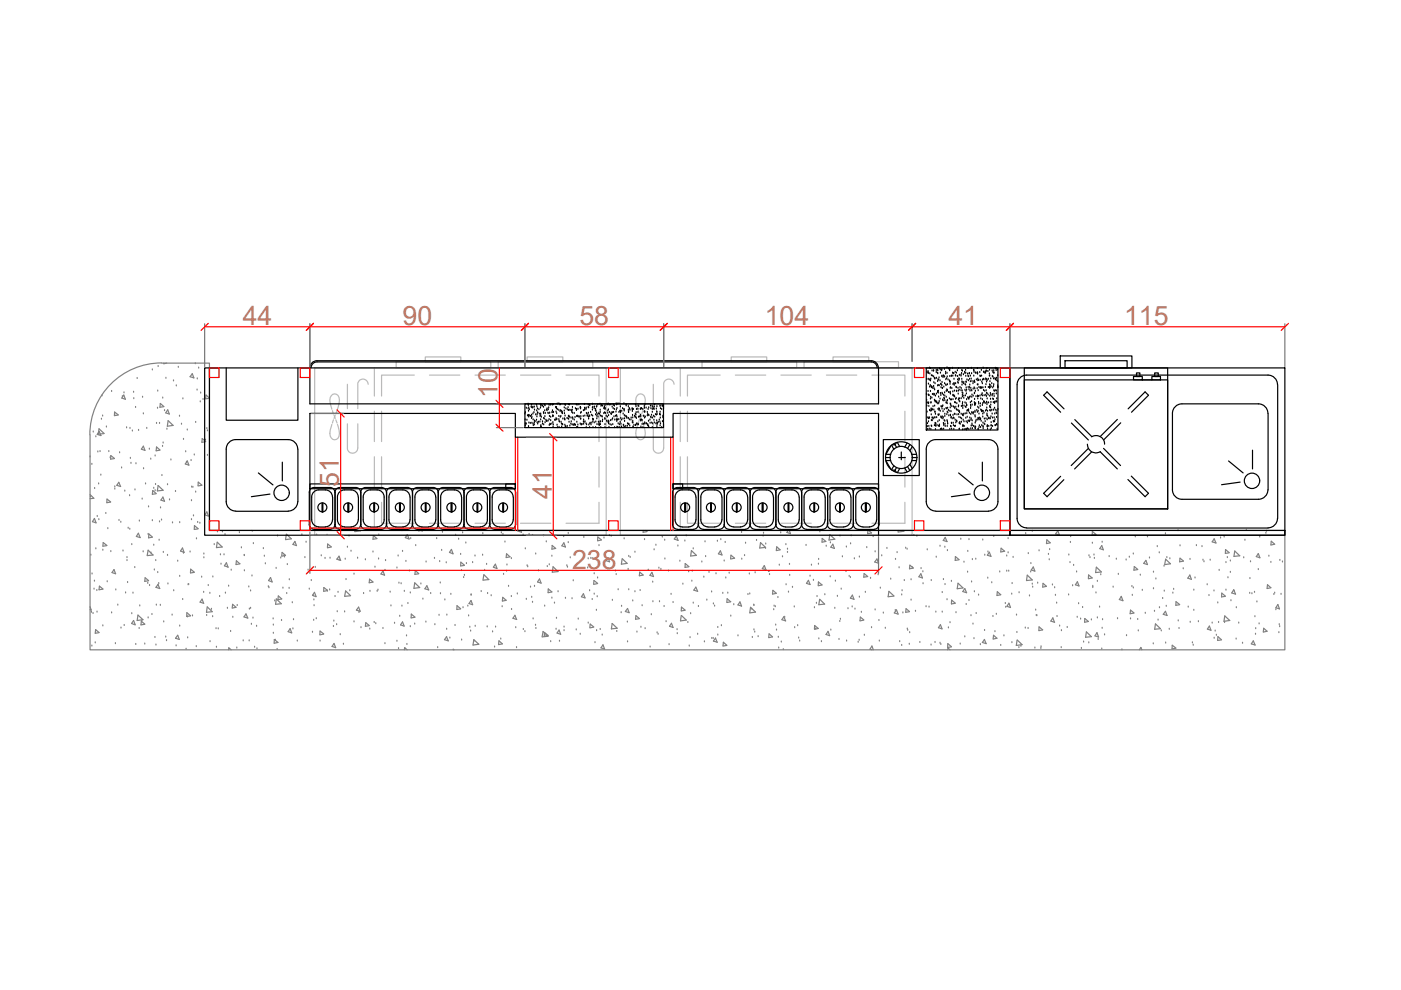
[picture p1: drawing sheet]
<svg xmlns="http://www.w3.org/2000/svg" width="297mm" height="210mm" viewBox="0 0 297 210" stroke-linecap="round" stroke-linejoin="round" font-family="sans-serif">
<defs><g id="words">
<g font-size="5.7" fill="#b8735c">
<text x="51.5" y="69">44</text>
<text x="85.3" y="68.9">90</text>
<text x="122.9" y="68.9">58</text>
<text x="162.1" y="68.9">104</text>
<text x="201.1" y="69">41</text>
<text x="238.3" y="68.9">115</text>
<text x="105.5" y="84.4" transform="rotate(-90 105.5 84.4)">10</text>
<text x="71.8" y="103.3" transform="rotate(-90 71.8 103.3)">51</text>
<text x="117" y="105.8" transform="rotate(-90 117 105.8)">41</text>
<text x="121.3" y="120.6">238</text>
</g>
</g></defs>
<g fill="none" stroke="#bababa" stroke-width=".25">
<path d="M66.7 78h61.8v35.5h-61.8zM79.4 78v6M84 76.7h20.1v1.3h-20.1zM87.8 79.5h-6.9v4.5M90.2 75.7h7.5v1h-7.5zM91.1 79.5h6.4M100.7 79.5h6.4M105.6 76.7h20.1v1.3h-20.1zM110.4 79.5h6.4M111.8 75.7h7.5v1h-7.5zM120 79.5h7v4.5M131.5 78h61.9v35.5h-61.9z"/>
<path d="M144.2 78v6M148.8 76.7h20.1v1.3h-20.1zM152.7 79.5h-6.9v4.5M155 75.7h7.6v1h-7.6zM155.9 79.5h6.4M165.6 79.5h6.4M170.5 76.7h20v1.3h-20zM175.2 79.5h6.5M176.6 75.7h7.6v1h-7.6zM184.9 79.5h7v4.5M70.4 90a3.6 3.6 0 0 0-.1 2.9 .91 .91 0 0 0 .9 .3 .91 .91 0 0 0 .7-.7 4.6 4.6 0 0 0-.4-2.5M70.4 86.8a3.6 3.6 0 0 1-.1-3 1.01 1.01 0 0 1 1.2-.1 1.01 1.01 0 0 1 .5 1.1l-.5 2"/>
<path d="M70.5 87.1l.2 .6M70.7 89l-.2 .7M70.8 88l.3 .7M71.1 88l-.3 .7M71.2 89l.3 .7M71.5 87.1l-.3 .6M73.7 89.9v5.1a1.1 1.1 0 0 0 1.1 1.1 1.1 1.1 0 0 0 1.1-1.1v-5.1M73.7 81.5v5.1M78.1 81.5a1.1 1.1 0 0 0-1.1-1.1 1.1 1.1 0 0 0-1.1 1.1v5.1M79.4 87.2v6.4M79.4 96.8v6.5M80.9 87.2v6.4"/>
<path d="M80.9 96.8v6.5M127 87.2v6.4M127 96.8v6.5M135.2 90a3.6 3.6 0 0 0-.1 2.9 .91 .91 0 0 0 1 .3 .91 .91 0 0 0 .6-.7 4.6 4.6 0 0 0-.3-2.5M135.2 86.8a3.6 3.6 0 0 1-.1-3 1.01 1.01 0 0 1 1.3-.1 1.01 1.01 0 0 1 .4 1.1l-.4 2M135.3 87.1l.3 .6M135.6 89l-.3 .7M135.7 88l.2 .7M135.9 88l-.2 .7M136.1 89l.2 .7M136.3 87.1l-.2 .6M138.5 89.9v5.1a1.1 1.1 0 0 0 1.1 1.1 1.1 1.1 0 0 0 1.1-1.1v-5.1"/>
<path d="M138.5 81.5v5.1M142.9 81.5a1.1 1.1 0 0 0-1.1-1.1 1.1 1.1 0 0 0-1.1 1.1v5.1M144.2 87.2v6.4M144.2 96.8v6.5M145.8 87.2v6.4M145.8 96.8v6.5M191.9 87.2v6.4M191.9 96.8v6.5M66.7 112.5h61.8M79.4 106.5v6M80.9 106.5v4.4h6.9M91.1 110.9h6.4"/>
<path d="M100.7 110.9h6.4M110.4 110.9h6.4M127 106.5v4.4h-7M131.5 112.5h61.9M144.2 106.5v6M145.8 106.5v4.4h6.9M155.9 110.9h6.4M165.6 110.9h6.4M175.2 110.9h6.5M191.9 106.5v4.4h-7"/>
</g>
<!-- layer: CIHAZ -->
<g fill="none" stroke="#808080" stroke-width=".25">
<path d="M32.3 78.4h.1M33.5 77.7h.1M34.3 76.9a15.2 15.2 0 0 0-15.2 15.3M34.3 77h10.1v35.5h228v25.3h-253.3v-45.6M34.8 77l-.1 .1M35.3 77l-.5 .1M37.8 77.9h.1M40.8 79.2l.3 .9-.8-.2zM41.4 77.1h.1M42.1 78h.1M19.1 96.9h.1M19.5 98.5h.1"/>
<path d="M19.8 91.6h.1M20.3 92.6h.1M20.7 95.8h.1M21 90.9l1.1 1-1.3 .2zM21.2 95.7h.1M21.4 92.4l-.4-.9-.4 .6 .8 .3M21.5 88.9h.1M21.6 83.9h.1M21.8 88.2h.1M22.6 90.5h.1M23.1 95.7h.1M23.4 97.1h.1"/>
<path d="M23.7 83h.1M24.3 97.2l-.8-.6v.8l.8-.2M24.3 87.9h.1M25.1 88l-.8-.6v.7l.8-.1M25.4 96h.1M25.8 99.2h.1M26 84.1h.1M26.2 83.8l.4 .9-.8-.3zM26.3 83.3h.1M26.8 90.7h.1M27.6 90.8h.1M27.6 97.2h.1"/>
<path d="M27.8 98.2h.1M28.1 91.4h.1M28.3 83.2h.1M28.4 84.5h.1M28.7 86.4h.1M28.8 98.3h.1M29.1 80.2h.1M29.4 91.3h.1M30.2 84.2h.1M30.4 87.7h.1M30.4 94.6l.3 .9-.7-.3zM30.4 99.4h.1"/>
<path d="M31.1 90.8h.1M31.7 95.2h.1M32 97.4h.1M32.9 96.7h.1M33.2 89.8h.1M33.4 86.6h.1M33.4 82.9h.1M33.8 89.8h.1M33.9 95.4l-.7-.6-.1 .8 .8-.2M34.5 94.6h.1M34.5 84.4h.1M34.6 93.9h.1"/>
<path d="M34.7 86.2l-.7-.7-.1 .8 .9-.1M34.9 87.1h.1M35.2 80.2h.1M35.4 91h.1M35.6 86.9l.3 .9-.8-.3zM35.6 89.2l1.1 1-1.2 .2zM36.2 97.5h.1M36.8 80.8h.1M37.4 81.8h.1M38.1 88.3h.1M38.5 89.9h.1M38.8 84.6h.1"/>
<path d="M38.9 93.2h.1M39.4 95.8h.1M39.5 98h.1M39.7 91.2h.1M39.7 97.7l.3 .9-.7-.2zM40.5 97.6h.1M41.2 96.5h.1M41.5 89.6h.1M41.8 82.7h.1M41.8 80.3h.1M42.5 85.2h.1M42.5 83.3h.1"/>
<path d="M42.8 93.8l.1-.8 .7 .6-.8 .2M43.1 84.7h.1M43.6 93.3h.1M43.9 90.9h.1M44 91.3h.1M44 96.5h.1M44.4 84.4l-.7-.6-.1 .7 .8-.1M19.1 104.8l.8 .8-.8 .1M19.2 105.3h.1M19.3 117.7h.1M20 109.9l.4 1-.8-.3zM20.1 103.6h.1"/>
<path d="M20.3 116.4h.1M20.6 109.5h.1M20.9 102.6h.1M21 110.2h.1M21.4 100.7h.1M21.8 116.7h.1M21.8 115.8l.1-.8 .7 .6-.8 .2M22.4 108.9h.1M22.7 105.8l.8 .6-.9 .2zM22.9 112.1h.1M23.5 117h.1M24.3 103.7h.1"/>
<path d="M24.3 103.2h.1M25.2 102.3l.4 .9-.8-.3zM25.2 110.3h.1M25.6 110.7h.1M26.1 116.8h.1M26.5 104.1h.1M26.9 118.9h.1M26.9 118.2h.1M27.2 112h.1M27.5 105.1h.1M27.5 112.2h.1M27.9 115.5h.1"/>
<path d="M28.6 103.9h.1M29.3 113.1l.4 .9-.8-.3zM29.5 110.5h.1M30.1 105.8h.1M30.4 117h.1M30.9 102.6h.1M31.4 113.3h.1M31.5 107.5h.1M32 117.2h.1M32.3 110.4h.1M32.3 113.9l-.7-.7-.1 .8 .8-.1M32.4 117.7l-1-1-.2 1.1 1.3-.1"/>
<path d="M32.6 115.6h.1M32.6 103.5h.1M32.9 104h.1M33 102.7h.1M33 118.9h.1M33.1 104.6l-.7-.6-.1 .8 .8-.1M33.5 102.9l1.1 1.1-1.2 .1zM33.7 114.5h.1M33.8 110.6h.1M34 107.7h.1M34.2 110.3h.1M34.3 100.8h.1"/>
<path d="M34.5 105.4l.4 .9-.8-.3zM34.6 117.1h.1M35.5 102.8h.1M35.5 117.8h.1M35.9 106h.1M36.6 110.9h.1M37.2 104.2h.1M37.7 119h.1M38.1 110.8h.1M38.7 116.2l.3 .9-.7-.3zM38.9 117.3h.1M40.3 117h.1"/>
<path d="M40.6 106.2h.1M40.6 110.2h.1M40.6 103.3h.1M40.9 103.3h.1M41 109.4h.1M41.2 112.2v-.8l.8 .7-.8 .2M41.5 104.3h.1M41.7 114.2h.1M41.9 110.8h.1M42 103v-.8l.8 .7-.8 .1M42.4 110.9h.1M43.2 117.5h.1"/>
<path d="M43.2 118.3h.1M43.9 108.5l.3 .9-.8-.2zM45.4 115.5h.1M46.1 115l1 1-1.2 .1zM46.1 112.8h.1M46.7 117.6h.1M46.9 119.6h.1M47.2 112.8h.1M47.5 117.6h.1M47.7 113.4h.1M50.8 112.9h.1M50.8 119.5l-.7-.6-.1 .8 .9-.2"/>
<path d="M51.2 116.1h.1M51.8 117.8h.1M53.3 112.5h.2M53.7 115.3h.1M55.8 116.3h.1M56 117.9h.1M56.3 119.5h.1M58.8 113.7h.1M59.5 118.3h.1M59.7 117.9l.1-.8 .7 .7-.8 .1M60.2 117.8h.1M60.3 118.1h.1"/>
<path d="M60.7 113.3l-.2 1.1M60.7 113.3l1.1 .9-1.2 .2M60.9 119.7h.1M62.5 114.8l.4 .9-.8-.3zM64 113.4h.1M64.6 118.2h.1M64.9 115h.1M67.1 113.4h.1M68.1 117.8h.1M68.9 118.4h.1M69.3 113.5h.1M70 118.3h.1"/>
<path d="M70.2 115.9l-.7-.6-.1 .8M70.2 116l-.8 .1M71.9 117.9l.3 .9-.8-.2zM71.9 118.7h.1M73.2 118.6h.1M73.7 116h.1M74 113.7h.1M74.4 116.9h.1M75.3 112.5l-.1 .2M75.8 118.3h.1M76.4 112.5l.1 .1-1.3 .1M77.5 118.7h.1"/>
<path d="M79.1 117h.1M79.9 114.2l-.7-.6-.1 .7 .8-.1M80.3 118.5h.1M80.3 113.4h.1M81.7 118.9h.1M84.4 117.9h.1M85.2 112.5h.1M85.3 116.9h.1M86.1 119h.1M86.4 113.4l.3 .9-.8-.3zM87.1 114.2h.1M88.1 115.7h.1"/>
<path d="M88.8 112.5h.5M89.5 112.7h.1M90.3 119.2h.1M92.1 118.4h.1M92.6 114.2h.1M93.2 119.1h.1M93.6 116.7h.1M93.8 112.8h.1M94.6 119.3h.1M95.7 116.5l.4 .9-.8-.3zM96.6 113.5h.1M97.2 114.3h.1"/>
<path d="M97.7 117.5h.1M98.1 113h.1M98.5 119.8l-.8-.6v.8M98.5 119.9l-.8 .1M98.8 115.1h.1M98.9 119.5h.1M100.2 119.3h.1M100.7 117.9h.1M102.3 117.7h.1M102.4 113.1h.1M103.2 119.7h.1M105 119.6l.4 .9-.8-.2z"/>
<path d="M106.3 113h.1M106.6 113.3h.1M107.1 114.9h.1M107.4 117.4l.7 .7-.8 .1zM107.5 119.8h.1M108.4 118.4h.1M109.9 112.5l-.1 .1 .8 .2-.2-.3M110.9 113.4h.1M111.4 116.4h.1M111.8 120h.1M112.2 113.3h.1M112.9 113.5h.1"/>
<path d="M113.6 117.5h.1M115.2 113.6h.1M115.8 114.9h.1M116.5 119.7h.1M117 117.9h.1M117.1 115.6l.7 .7-.8 .1M117.1 115.6l-.1 .8M119.5 113.8h.1M119.5 115.1l.4 .9-.8-.3zM120.2 120h.1M120.5 115h.1M120.5 113.1h.1"/>
<path d="M120.9 118.3h.1M123.8 113.9h.1M124.7 118.5h.1M125.3 118.4h.1M125.6 118.4h.1M127 115.7h.1M127.5 114.5l-.8-.6v.7l.8-.1M128.1 114.1h.1M128.9 118.2l.3 .9-.8-.2zM129.2 113.6h.1M129.6 113.7h.1M132 118.5l1 1-1.3 .1z"/>
<path d="M132.3 114.2h.1M133.3 118h.1M133.6 118.2h.1M134.6 117.1h.1M136.4 112.5v.3l.8-.1M136.7 114.4h.1M136.9 112.5l.3 .2M138.7 116.6h.1M139.1 115.6h.1M140.4 113.9h.1M140.9 114.5h.1M141 118.5h.1"/>
<path d="M143.4 113.7l.4 .9-.8-.3zM143.7 115.8h.1M144.1 119h.1M145.2 114.7h.1M145.5 113.6h.1M146.6 116.7l1.1 1.1-1.3 .1zM147 116.4h.1M148.8 119.2h.1M149.5 114.9h.1M149.6 118h.1M152.1 114.8h.1M152.7 116.8l.4 .9-.8-.3z"/>
<path d="M152.8 114.4h.1M153.5 118.9h.1M153.8 115h.1M154.9 118.5l.1-.8 .7 .6-.8 .2M157.2 112.9h.1M157.3 118.6h.1M157.9 117.8h.1M158.1 115.2h.1M160.4 114.6h.1M161.2 115l1.1 1.1-1.2 .1zM161.8 113.7h.1M161.9 113.1h.1"/>
<path d="M162.1 119.9l.3 .9-.8-.2zM162.3 116.3h.1M162.3 115.3h.1M164.7 115.9l.7 .7-.8 .1zM165.2 119.8h.1M165.5 113h.1M165.9 118.1h.1M166.6 115.5h.1M167 116.4h.1M167 117.1h.1M167.1 112.5l-.3 .4 .8 .2-.3-.6M167.4 119.7h.1"/>
<path d="M170.9 115.6h.1M172 119.8h.1M173.5 119.6h.1M173.6 118.6h.1M173.8 112.8h.1M174.3 114.9v-.7l.8 .6-.8 .2M175.2 115.8h.1M175.9 113.4l1.1 .9-1.2 .2zM176.1 115.1h.1M176.6 115.4l.3 .9-.8-.3zM178.1 113.7h.1M178.6 118.1h.1"/>
<path d="M179.5 116h.1M180.3 115.3h.1M180.5 113.6h.1M181.1 118.5h.1M182.2 118.1h.1M183.8 116.1h.1M184 112.5l-.1 .6M184.2 112.5l.6 .5M184.8 113l-.8 .1M185.1 113.8h.1M185.5 117h.1M185.9 118.5l.4 .9-.8-.2z"/>
<path d="M186.9 117.8h.1M188 116.3h.1M189.9 118.6h.1M190.2 117.2h.1M190.5 112.5l-.1 .3M191.5 112.5l.1 .1-1.2 .2M192 116.2h.1M192.3 116.4h.1M193.8 113.5h.1M194.4 113.7h.1M196.6 116.6h.1M198.5 118.1h.1"/>
<path d="M199.3 115.8h.1M200.3 116h.1M200.4 113.9l.4 .9-.8-.2zM200.9 116.7h.1M203.3 118.6l-.7-.6-.1 .8 .8-.1M203.7 114.3h.1M204.4 119.2h.1M205.2 116.9h.1M205.4 114.4h.1M206.2 118.6h.1M206.9 118.6h.1M208.4 114.5h.1"/>
<path d="M208.8 117.7h.1M209.5 117h.1M209.8 117.1l.3 .9-.8-.3zM210.7 113.7h.1M213 116.9l-.7-.7-.1 .8M213 116.9l-.8 .1M213.4 117.9h.1M213.7 117.2h.1M213.7 114.2h.1M214.8 118.2h.1M217.5 113.1h.1M218 117.4h.1"/>
<path d="M218.6 119.5h.1M218.9 112.6h.1M220.3 116.8h.1M221.9 115.2l.1-.7 .7 .6-.8 .2M222.3 117.5h.1M222.5 118.7h.1M222.5 116.5h.1M224.3 112.6l.3 .8-.8-.2zM226.6 117.7h.1M226.9 119.3h.1M226.9 115h.1M227 113.8h.1"/>
<path d="M227.6 119.9h.1M230.9 117.8h.1M231.1 118.2h.1M231.6 113.4v-.7l.8 .6-.8 .2M231.6 115.2h.1M231.9 117.7h.1M232 118.4h.1M233.6 115.7l.3 .9-.7-.3zM233.7 115h.1M235.2 118h.1M236.7 118.6h.1M238.8 118.7h.1"/>
<path d="M239.4 118.1h.1M240.3 117.5h.1M240.7 113.8h.1M243 118.8l.3 .9-.8-.2zM243.3 113.8h.1M243.7 118.3h.1M245.4 115.9h.1M245.8 117.2h.1M247.1 113.2h.1M247.1 118.6l1.1 .9-1.2 .2zM247.4 118.2h.1M248 118.5h.1"/>
<path d="M249.8 112.5h.1M250.2 115.7h.1M250.9 118.9l-.7-.6-.1 .8 .8-.1M252.3 118.6h.1M253.7 115.7h.1M254.8 115.9h.1M255.1 118.8h.1M255.3 119.1h.1M256.6 118.8h.1M257.4 114.2l.4 .9-.8-.2zM258.8 114.1h.1M259.5 113.9h.1"/>
<path d="M259.9 119.3h.1M260.2 118.2h.1M260.6 117.2l-.8-.7v.8l.8-.1M260.9 118.9h.1M261.8 116.8l1 1-1.2 .2zM263.7 118.3h.1M263.9 114.5h.1M264.2 112.5h.1M265.1 119.1h.1M266.8 117.4l.3 .9-.7-.3zM267.1 113.9h.1M268.4 113.1h.1"/>
<path d="M268.5 112.6h.1M269 117.9h.1M269.5 119.2h.1M269.5 115.5v-.7l.8 .6-.8 .2M271.4 118.8h.1M271.9 119.2h.1M19.1 128.6l.2 .8-.2-.2M19.4 129.8h.1M19.5 137h.1M19.5 121.7h.1M19.7 130.1h.1M19.9 124.9h.1"/>
<path d="M20 123.2h.1M20.2 136.3h.1M20.5 125.2h.1M20.6 129.8h.1M21 134.1l-.7-.6-.1 .8 .8-.2M21.8 132.7h.1M21.8 124.9l-.7-.6-.1 .7 .8-.1M22.7 123.3h.1M23.7 129.9h.1M24.2 120.8l.3 .9-.8-.3zM24.5 136.5h.1M24.6 125.1h.1"/>
<path d="M25 128.3h.1M25.7 133.2h.1M26.3 132.6h.1M26.6 125.7h.1M27.1 123.5h.1M27.9 130.1h.1M28.2 125.8h.1M28.6 120.3h.1M28.7 132.4l-.4-.8-.4 .6 .8 .3M28.8 136.6h.1M29.3 130.4l1 1-1.2 .2zM29.5 133.3h.1"/>
<path d="M29.6 128.5h.1M30.1 131.7h.1M30.7 136.6h.1M30.7 132.3l-.7-.6-.1 .8 .8-.1M31.3 123.7h.1M31.4 131h.1M31.5 123.1l-.7-.6-.1 .8 .8-.2M31.7 124.1h.1M32.2 130.3h.1M32.7 120.8h.1M32.9 135.2h.1M33.1 136.8h.1"/>
<path d="M33.1 128.3h.1M33.4 121.4h.1M33.5 123.9l.4 .9-.8-.3 .4-.6M33.7 123.7h.1M34 128.3h.1M34.7 131.9h.1M35.1 135.1h.1M35.3 135.8h.1M35.6 123.8h.1M36.5 130.4h.1M36.8 125.3h.1M37.3 136.9h.1"/>
<path d="M37.7 134.7l.3 .9-.8-.3zM38.1 122.2h.1M38.1 132.7h.1M38.7 127.1h.1M39.5 137.7h.1M39.8 130.8h.1M39.8 135.2h.1M39.9 124h.1M40 123.9h.1M40.4 130.5l-.8-.6v.8l.8-.1M40.8 130.6h.1M41.2 121.3l-.8-.6v.7"/>
<path d="M41.2 121.4l-.8 .1M41.6 137.1h.1M42.8 122.4h.1M42.8 127l.4 .9-.8-.2zM43.2 125.6h.1M43.8 130.5h.1M43.9 128.7l1.1 1-1.2 .1zM44.2 124.1h.1M44.5 125.8h.1M44.5 136h.1M44.8 129.2h.1M45.1 130.8h.1"/>
<path d="M45.1 122.3h.1M45.8 133.3h.1M45.9 137.2h.1M46.3 133.3h.1M46.6 126.5h.1M47.8 125.8h.1M48.2 129h.1M48.3 120.3l-.3-1-.4 .7 .8 .3M48.5 124.3h.1M48.5 137.8v-.4l.5 .4M48.9 133.9h.1M49 120.9h.1"/>
<path d="M49.3 128.1l.7 .7-.8 .1zM49.4 130.9h.1M50.2 137.4h.1M50.3 128.4h.1M51.6 135.9h.1M51.8 121h.1M52.2 130.2l.3 .8-.8-.2zM52.7 124.4h.1M52.8 135.9h.1M52.9 129.1h.1M53.1 129h.1M53.1 125.3h.1"/>
<path d="M53.3 132.4h.1M53.4 122.1h.1M53.6 131h.1M54 137.2h.1M54.4 132.8h.1M54.5 137.6h.1M56.9 124.4h.1M57 124.6h.1M57.4 122.5l.3 .9-.8-.3zM57.9 131.2h.1M58 132.5h.1M58 134.3h.1"/>
<path d="M58.1 136.3l.1-.7 .7 .6-.8 .2M58.3 127.4h.1M58.4 135.7h.1M58.5 120.5h.1M58.6 127l1 1-1.2 .1zM58.8 137.7h.1M58.9 127.1l.1-.7 .7 .6-.8 .2M59.7 131.6h.1M60 124.7h.1M60.8 125.8h.1M61.3 124.7h.1M61.3 122.9h.1"/>
<path d="M61.5 133.3l.3 .9-.7-.3zM62 127.8h.1M62.1 133.3h.1M62.2 131.4h.1M63 135.9h.1M65.3 120.9h.1M65.6 124.9h.1M66 123.1h.1M66.3 134.1h.1M66.4 126.3h.1M66.5 131.5h.1M66.5 127.2h.1"/>
<path d="M66.6 128.4h.1M66.8 120.3h.1M67 126.5l-.3-.9-.4 .6 .7 .3M67.1 131.2h.1M67.8 134.6l.1-.8 .7 .6-.8 .2M67.9 135.9h.1M69.4 125.3h.1M69.4 125.2l-.7-.6-.1 .7 .8-.1M69.9 125.1h.1M70.7 132.8h.1M70.8 131.7h.1M70.8 136.4l.4 .9-.8-.2z"/>
<path d="M71 126.5h.1M71.4 132.4h.1M71.5 129.7h.1M71.7 125.6h.1M72.1 134.6h.1M72.8 136.6h.1M73.1 129.7h.1M73.4 122.9h.1M74.2 125.3h.1M74.3 126.3l-1-1-.2 1.1 1.2-.1M75.1 131.9h.1M75.1 121.7h.1"/>
<path d="M76 128.7l.4 .9-.8-.2zM76.1 129.9h.1M76.5 133.1h.1M77.1 125.8h.1M78.3 132.6l-.7-.6-.1 .8 .8-.1M78.4 133.4h.1M78.4 125.4h.1M79.1 123.4l-.7-.6-.1 .8 .8-.2M79.3 132h.1M79.5 120.3h.1M79.7 132.2h.1M80 125.4h.1"/>
<path d="M80.1 125.1h.1M81.2 133.3h.1M81.2 121.1l.3 .8-.7-.2zM81.6 136.5h.1M81.6 120.9h.1M82.7 125.5h.1M82.9 128.5h.1M83.7 132.2h.1M84.2 120.4h.1M84.2 136h.1M84.5 137.5h.1M84.6 123.6h.1"/>
<path d="M84.8 130.7h.1M85 123.8h.1M85.2 128.5h.1M85.3 131.9l.4 .8-.8-.2zM85.7 125.4h.1M85.7 137.8l.1-.5 .5 .5M86.2 134.8h.1M86.3 136.6h.1M86.5 128h.1M86.8 121.1h.1M87 125.7h.1M87 132.9h.1"/>
<path d="M87.9 132.3h.1M87.9 123.6l1.1 1-1.2 .1 .1-1.1M88 130.8l-.8-.6v.8l.8-.1M88.8 121.6l-.7-.6-.1 .8 .8-.1M89.2 123.8h.1M89.7 127h.1M90.3 131.9h.1M90.5 124.2l.4 .9-.8-.3zM91.3 125.8h.1M92.2 132.4h.1M92.8 137.3h.1M93.1 130.5h.1"/>
<path d="M93.3 123.6h.1M93.4 125.9h.1M94.3 127.2h.1M94.7 135l.3 .9-.8-.3 .5-.6M94.7 133.4h.1M94.7 130.4h.1M95.4 135.3h.1M95.6 126h.1M96.1 137.8v-.1l.2 .1M96.5 132.6h.1M97.7 129.1l-.8-.7v.8M97.7 129.1l-.8 .1"/>
<path d="M97.9 135.7h.1M97.9 121h.1M98.2 128.8h.1M98.3 122.5h.1M98.5 122h.1M99.2 128.5h.1M99.4 130.6h.1M99.6 133h.1M99.8 133.8h.1M99.9 126.2h.1M99.9 127.3l.3 .9-.8-.2zM99.9 126.1h.1"/>
<path d="M100.5 136h.1M100.5 135.6l1 1-1.2 .2zM100.8 132.8h.1M102 125.4h.1M102.6 121.9l-.2 1.1M102.6 121.9l1 1-1.2 .1M102.7 120.9h.1M103.3 132.9h.1M103.4 125.8h.1M104.1 126.3h.1M104.4 134h.1M104.9 137.2h.1"/>
<path d="M105.1 133h.1M105.7 136.6l.1-.7 .7 .6-.8 .2M106.2 135.5h.1M106.5 128.6h.1M106.5 127.4l.1-.8 .7 .7-.8 .2M106.8 121.8h.1M107.4 121.1h.1M107.8 124.3h.1M108.4 126.5h.1M108.5 129.2h.1M109.3 133.1h.1M109.5 137.3h.1"/>
<path d="M109.5 131.3l-.3-.8-.4 .6 .8 .2M109.7 125.9h.1M111 133.5h.1M111.3 133.9h.1M111.6 127.1h.1M111.9 120.2h.1M112.5 124.5h.1M112.7 126.6h.1M112.9 127.7h.1M113 131.2h.1M113.3 124.3h.1M113.5 132.6h.1"/>
<path d="M113.6 133.3h.1M114.2 121h.1M114.4 122.8l.3 .8-.7-.2zM114.9 135l.2-1.1 1.1 1-1.2 .1M115.4 134.9v-.8l.8 .6-.8 .2M115.5 128.5h.1M116 120.1h.1M116.2 125.6v-.7l.8 .6-.8 .2M116.8 136h.1M117 126.8h.1M117.3 120.2l1 1-1.2 .1zM117.6 127.9h.1"/>
<path d="M117.9 133.4h.1M118 131.1h.1M118.3 125.5h.1M118.5 133.6l.4 .9-.8-.3zM118.6 136h.1M119.6 133.7h.1M119.6 133h.1M119.9 126.9h.1M120.3 120.3h.1M121.3 126.9h.1M121.5 123.1h.1M122.2 133.5h.1"/>
<path d="M122.6 131.3h.1M123 134.5h.1M123.7 125.9l.3 .9-.7-.3zM124.6 120.4h.1M124.7 132.1h.1M125 125.3h.1M125.6 127.1h.1M125.9 132.9l-.8-.6v.8M125.9 133l-.8 .1M126 121.7h.1M126 126h.1M126.2 136.3h.1"/>
<path d="M126.4 129.4h.1M126.5 133.7h.1M126.6 126.5h.1M126.7 122.5h.1M126.7 123.7l-.8-.6v.8M126.7 123.7l-.8 .2M127.3 133.5h.1M127.7 134.6h.1M127.8 136.7l.4 .9-.8-.2zM128.9 120.6h.1M129.8 132.2l1.1 1-1.3 .1zM129.8 127.3h.1"/>
<path d="M130.5 121.1h.1M130.6 121.8h.1M130.8 133.9h.1M131.1 125h.1M131.7 129.9h.1M131.8 128.6h.1M133 131.9h.1M133.1 136.1h.1M133.1 129l.3 .9-.8-.2zM133.2 120.7h.1M133.3 125h.1M134.2 127.4h.1"/>
<path d="M134.6 125.5h.1M135 134h.1M135.6 131.1l-.8-.6-.1 .8 .9-.1M135.7 125.2h.1M135.9 133h.1M136.1 128.4h.1M136.4 121.9l-.8-.6v.8l.8-.2M136.8 133.3h.1M137.5 120.9h.1M137.8 137.2h.1M138.1 130.3h.1M138.2 121.4l.4 .8-.8-.2z"/>
<path d="M138.4 123.4h.1M138.4 127.6h.1M139.3 134.2h.1M139.5 134.5h.1M139.7 120.5h.1M139.8 127.6h.1M140.1 120.7h.1M140.8 128.6h.1M141.2 131.8h.1M141.7 121.1h.1M141.9 136.7h.1M142.3 126h.1"/>
<path d="M142.4 132.2l.3 .8-.8-.2zM142.7 127.7h.1M143.6 133.5h.1M143.6 134.4h.1M144.4 130.5l-.1 1.1M144.5 130.5l1 1-1.2 .1M144.8 123.9h.1M145.2 129.4l-.7-.7-.1 .8 .8-.1M145.8 132h.1M146 121.2h.1M146.1 120.1l-.8-.6-.1 .8 .9-.1M146.1 137h.1"/>
<path d="M146.3 135.2h.1M146.4 130.1h.1M146.7 123.2h.1M146.8 121.1h.1M147 127.9h.1M147.5 124.5l.4 .9-.8-.3zM147.9 134.5h.1M148.1 128.6h.1M149.2 122.4h.1M149.4 136.1h.1M149.9 127.2h.1M150.3 121.4h.1"/>
<path d="M150.9 125.5h.1M150.9 135.4h.1M151.2 135.4h.1M151.3 128h.1M151.5 128.5h.1M151.7 135.3l.4 .9-.8-.3zM151.8 121.7h.1M152.2 134.6h.1M152.2 133h.1M153 132.7h.1M153.2 125.8h.1M153.9 122.5h.1"/>
<path d="M154.1 136.8l-.7-.6-.1 .7M154.1 136.8l-.8 .2M154.3 125.8h.1M154.6 121.5h.1M154.9 127.6l-.7-.7-.1 .8M154.9 130.6h.1M154.9 127.6l-.8 .1M155.6 128.2h.1M156.5 134.8h.1M156.9 127.6l.3 .9-.7-.2zM158.6 126.1h.1M158.9 121.7h.1"/>
<path d="M159 125.9h.1M159 129.9l.1-1.1 1.1 1-1.2 .1M159.4 129.1h.1M159.5 135.2h.1M159.8 128.3h.1M159.9 128.4h.1M159.9 133.5h.1M160 134h.1M160.1 121.4h.1M160.7 135h.1M162.9 121.2h.1M163 135.2l.1-.8 .7 .6-.8 .2"/>
<path d="M163.1 121.1h.1M163.2 121.8h.1M163.8 125.9l.1-.7 .7 .6-.8 .2M164 129.3h.1M164.1 128.5h.1M164.4 128.6h.1M164.5 132.5h.1M164.6 133.6h.1M164.9 126.7h.1M165 135.1h.1M165.1 137.4h.1M165.7 136.1h.1"/>
<path d="M166.1 137.7h.1M166.4 130.9h.1M166.5 131.6l-.3-.8-.4 .6 .8 .2M166.7 124h.1M167.2 125.5h.1M167.4 122h.1M168 124.5h.1M168.4 128.7h.1M168.5 133.1h.1M169.1 132.7h.1M169.3 135.3h.1M169.5 135.9h.1"/>
<path d="M171.4 123l.3 .9-.7-.2zM171.7 122.2h.1M172.5 123h.1M172.7 128.8h.1M172.7 133.4v-.8l.8 .7-.8 .1M172.9 133.4h.1M173.1 127.9h.1M173.2 126.5h.1M173.5 124.1v-.7l.8 .6-.8 .2M173.6 135.5h.1M173.8 127.1l1 1-1.2 .1zM174.2 136h.1"/>
<path d="M174.9 126.1h.1M175.6 133.8l.3 1-.8-.3 .5-.6M176 122.3h.1M176.1 133.6h.1M177 129h.1M177.1 123.2h.1M177.5 126.4h.1M177.9 135.6h.1M178.1 131.8h.1M178.2 131.3h.1M178.4 124.9h.1M179.4 121.2h.1"/>
<path d="M179.5 135.9h.1M179.8 129.1h.1M180 122.2h.1M180.3 122.5h.1M180.7 128.7h.1M180.7 126.2l.4 .9-.8-.3zM181.3 129.1h.1M181.9 136.2h.1M182.2 135.7h.1M182.2 126.6h.1M182.3 131.6l.1-.8 .7 .6-.8 .2M182.6 129.8h.1"/>
<path d="M183.3 134.7h.1M183.5 125.6h.1M183.9 122.2l-.7-.6-.1 .8 .9-.2M184.6 122.6h.1M184.8 133.1h.1M184.9 137.8l-.5-.1 .5-.7 .3 .8M185.5 129.3h.1M186.2 121.9h.1M186.4 131.6h.1M186.4 135.9h.1M186.6 124.7h.1M187.3 130h.1"/>
<path d="M187.7 133.2h.1M188.8 122.8h.1M189.5 126.4l-1-1-.2 1.1 1.2-.1M189.8 129.4h.1M190.1 129.3l.3 .9-.8-.3zM190.6 120.4h.1M190.8 136h.1M191.2 136.8h.1M191.2 126.1h.1M191.3 125.3h.1M191.4 129.9h.1M191.7 123.1h.1"/>
<path d="M192.4 133.4h.1M192.4 133.6h.1M192.8 136.6h.1M192.8 129.7l-.7-.6-.1 .7 .8-.1M192.9 134.1h.1M193.2 122.9h.1M193.2 127.2h.1M193.5 120.4h.1M193.6 120.4l-.7-.6-.1 .8 .8-.1M194.1 129.6h.1M195 136.2h.1M195.2 121.7l.4 .8-.8-.2z"/>
<path d="M195.3 120.6h.1M195.7 121.2h.1M195.7 123.8h.1M196.3 128.6h.1M197 128.7h.1M197.4 136.8h.1M197.4 123.1h.1M198.2 136.2h.1M198.4 129.8h.1M199.3 136.4h.1M199.4 132.4l.3 .9-.7-.2zM199.5 136.6h.1"/>
<path d="M199.8 129.8h.1M199.8 125.6h.1M200 122.9h.1M200.4 123.9h.1M200.8 127.2h.1M200.9 137.8l.1-.4 .4 .4M201 136.5l.7 .6-.8 .2zM201.1 133.1h.1M201.4 132h.1M201.7 123.3h.1M201.8 127.2l.7 .7-.8 .1zM202.7 129.9h.1"/>
<path d="M203.1 123.6l1.1 1.1-1.3 .1zM203.6 136.6h.1M204.6 135h.1M204.6 124.8l.3 .9-.8-.3zM204.9 128.2h.1M205.1 121.3h.1M205.4 127.3h.1M205.9 130.5h.1M206 123.4h.1M206.3 132.3h.1M206.5 135.4h.1M206.6 125.5h.1"/>
<path d="M207 130.1h.1M207.5 126.2h.1M207.9 136.7h.1M208.7 135.6l.4 .9-.8-.3 .4-.6M208.7 133.7h.1M209.4 122.6h.1M210.3 123.6h.1M210.5 130.7h.1M210.6 135.5l.1-.8 .7 .6-.8 .2M210.9 133.9h.1M211.2 130.2h.1M211.4 126.2l.1-.7 .7 .6-.8 .2"/>
<path d="M212 121.3h.1M212.2 136.8h.1M212.9 134.8h.1M213.1 128h.1M213.2 128.8h.1M213.4 121.1h.1M213.9 121.1h.1M213.9 127.9l.3 .9-.7-.2zM214.5 126h.1M214.5 136.3h.1M214.6 123.7h.1M215.5 130.4h.1"/>
<path d="M215.6 134.1h.1M215.6 135.7l-.1 1.1 1.2-.1-1-1M216 137.3h.1M216.1 125.7h.1M216.5 137h.1M217.4 133.2h.1M217.8 121.9l1.1 1.1-1.3 .1zM218 133.3h.1M218.3 126.4h.1M218.5 121.3h.1M218.9 123.9h.1M218.9 124.5h.1"/>
<path d="M219.1 120.2l.3 .9-.7-.3zM219.4 137.4h.1M219.6 129.4h.1M219.7 130.5h.1M219.8 130.5h.1M220 123.6h.1M220.3 133.7v-.8l.8 .6-.8 .2M220.7 137.5h.1M220.7 137.1h.1M221.1 124.4v-.7l.8 .6-.8 .2M223.1 124h.1M223.6 131.9l-.4-.9-.4 .7 .8 .2"/>
<path d="M223.6 124.6h.1M223.8 126.2h.1M224 127.9h.1M224.1 130.7h.1M224.7 132.7h.1M225 137.3h.1M225 133.7h.1M226.3 133h.1M226.6 126.1h.1M227.4 124.2h.1M228.3 121.3h.1M228.4 130.9h.1"/>
<path d="M228.4 123.3l.4 .9-.8-.2zM228.7 128h.1M229.1 131.3h.1M229.3 137.5h.1M229.5 128.8h.1M229.7 136.1h.1M230 131.9v-.8l.8 .7-.8 .1M230.3 134l1.1 1-1.2 .1zM230.8 122.7v-.8l.8 .6-.8 .2M230.8 136.3h.1M231.4 131.4h.1M231.7 124.3h.1"/>
<path d="M231.7 124.6h.1M232.4 125.7h.1M232.5 120.3l1 1-1.2 .1zM232.6 134.1l.3 1-.7-.3zM232.7 131h.1M232.7 123.3h.1M232.8 135.6h.1M233.1 128.7h.1M233.4 121.9h.1M233.6 137.6h.1M233.7 133.2h.1M233.8 131.4h.1"/>
<path d="M234.2 134.6h.1M236 124.5h.1M236.9 131.2h.1M237.1 121.8h.1M237.7 126.6h.1M237.7 126.5l.4 .9-.8-.3zM237.9 137.8h.1M238.8 134.8h.1M239.7 131.2h.1M239.7 129.4l.7 .5-.8 .2zM240 124.4h.1M240.1 126.2h.1"/>
<path d="M240.3 124.7h.1M240.5 120.1l.7 .6-.8 .2zM241.2 131.3h.1M241.3 133.8h.1M241.6 137.8l.3-.5 .2 .5M241.8 121.9h.1M242.2 125.2h.1M242.8 130h.1M244.5 136.5h.1M244.6 124.8h.1M244.6 121.3h.1M244.8 129.6h.1"/>
<path d="M245 132.3l1 1-1.2 .1zM245.1 122.8h.1M245.5 131.5h.1M245.8 128.8h.1M246.2 133.8h.1M246.5 126.9h.1M246.8 120h.1M246.8 125.3h.1M247.1 129.6l.3 .9-.8-.3zM247.1 136.3h.1M247.3 128.6h.1M247.9 133.4h.1"/>
<path d="M248.7 125.8h.1M248.8 125h.1M249.3 137.4l-.8-.6v.8l.8-.2M249.8 131.6h.1M250 133.3h.1M250.1 128.2l-.8-.6v.7l.8-.1M250.9 120.6h.1M251.9 128.7h.1M252.3 121.9l.3 .9-.8-.2 .5-.7M252.3 131.9h.1M252.8 136.3h.1M253 136.8h.1"/>
<path d="M253.1 125.1h.1M253.1 129.4h.1M253.4 122.5h.1M254.1 131.8h.1M255.9 124h.1M256.3 126.3h.1M256.4 132.7l.4 .9-.8-.2zM257 132.1h.1M257.4 125.3h.1M257.4 135.3h.1M257.6 133.8h.1M257.9 134.7h.1"/>
<path d="M258.2 127.8h.1M258.4 132h.1M258.5 120.9h.1M259 135.6l-.8-.6-.1 .8M259 135.7l-.8 .1M259 125.8l.8 .6-.8 .2zM259.6 132h.1M259.7 130.6l1 1-1.2 .1zM259.9 125.1h.1M260.4 122.5h.1M260.9 121.4h.1M261 127.4h.1"/>
<path d="M261.6 125l.4 1-.8-.3zM261.7 125.4h.1M262.1 135.5h.1M262.1 128.8h.1M262.6 132.1h.1M263.4 136.4h.1M265 125.8h.1M265 122.7h.1M265.4 125.9h.1M265.7 135.9l.4 .9-.8-.3zM266 125.6h.1M266.1 130.8h.1"/>
<path d="M266.2 134.5h.1M266.2 133.3h.1M266.5 127.6h.1M266.8 120.8h.1M267 132.3h.1M267.9 133.2l.7 .6-.8 .2zM268.6 124.7l.1-.7 .8 .6-.9 .2M270.1 126.1h.1M270.3 125.8h.1M270.5 129.3h.1M270.9 128.2l.4 .9-.8-.3zM271.1 134.1h.1"/>
<path d="M271.2 132.4h.1M271.3 132.9h.1M271.6 126h.1"/>
</g>
<g fill="none" stroke="#000" stroke-width=".25">
<path d="M43.4 78h170.7v35.5h-170.7zM44.4 78v34.5h169.7M48 78v11.1h15.2v-11.1M65.7 78a1.5 1.5 0 0 1 1.5-1.5h117.5a1.5 1.5 0 0 1 1.5 1.5M65.7 78v7.6h120.6v-7.6M66 78a1.25 1.25 0 0 1 1.2-1.3h117.5a1.25 1.25 0 0 1 1.3 1.3M196.4 78h15.2v13.2h-15.2zM214.1 78h58.3v35.5h-58.3zM217.2 78h30.4v29.9h-30.4zM217.7 79.5a2.01 2.01 0 0 0-2.1 2M217.7 79.5h51.1a2.01 2.01 0 0 1 2 2M224.8 75.5h15.2v2.5h-15.2z"/>
<path d="M225.8 76.5h13.2v1.5h-13.2zM241 79.1h.7v.7h-.7zM244.2 79.8h1.8v.7h-1.8zM244.8 79.1h.8v.7h-.8zM48 95.2v11.2M48 95.2a2.01 2.01 0 0 1 2-2h11.1a2.01 2.01 0 0 1 2 2M59.9 98v4M63.2 95.2v11.2M111.3 85.6h29.4v5.1h-29.4zM187.3 93.2h7.6v7.6h-7.6zM187.8 97h1M187.8 96.3h1"/>
<path d="M187.8 97.6h1M187.8 97.7l1.1 1.8M188.8 94.6l-1 1.7M189.1 94.4l.4 .9M189.1 99.7h.7l.2 .4M189.5 98.7l-.5 .9M189.6 94.1l.5 .8M190 93.9l-.2 .4h-.7M190.1 99.1l-.5 .9M190.2 93.8l.6 .9M190.5 97h1.4M190.8 99.3l-.6 .9"/>
<path d="M191.1 95.8v1.7M191.8 99.2l.5 .9M192.3 93.9l-.5 .9M192.4 98.9l.5 .9M192.9 94.3l-.5 .8M192.9 98.5l.5 .8M193.3 96.3h1M193.3 97.6h1M193.4 97h1M193.4 94.7l-.5 .9M196.4 95.2a2.01 2.01 0 0 1 2-2h11.2a2.01 2.01 0 0 1 2 2M196.4 95.2v11.2"/>
<path d="M208.3 98v4M211.6 95.2v11.2M215.6 81.6v28.3M217.2 80.5h30.4v27.4h-30.4zM225.6 86.7l-3.6-3.6-.7 .7 3.6 3.6M227.2 89.7l3.6 3.6M227.9 89l3.6 3.6M230.5 94.2a1.82 1.82 0 0 0 2.8 1.6l3.6 3.6M230.7 95.1l-3.6 3.6M231.4 92.6a1.82 1.82 0 0 1 2.8 1.6M231.4 95.8l-3.6 3.6M234 95.1l3.6 3.6"/>
<path d="M236.9 88.9l-3.6 3.6M237.6 89.6l-3.6 3.6M239.2 86.7l3.6-3.6 .7 .7-3.6 3.6M242.2 80.5v-.7h-1.9v.7h3.9M248.6 87.6a2.01 2.01 0 0 1 2-2h16.2a2.01 2.01 0 0 1 2 2M248.6 87.7v16.2M260.5 97.7l3.1 2.6M265.6 95.4v4M268.9 87.7v16.2M270.9 81.6v28.3M48 106.3a2.01 2.01 0 0 0 2 2.1M50 108.4h11.1"/>
<path d="M54.8 100.3l3.1 2.5M57.2 104.8l-3.9 .5M63.1 106.3a2.01 2.01 0 0 1-2 2.1M65.6 111.2a.99 .99 0 0 0 1 1M65.7 112.5v-24.8h43.6v5h33.4v-5h43.6v25.8M65.7 102.6h43.6v1h-43.6zM66.6 112.3h3.4M67.6 111.7h1.4M68.3 106.7h.2v1.8h-.2zM69 103.9a1.5 1.5 0 0 1 1.5 1.5M69 103.9h-1.4a1.5 1.5 0 0 0-1.5 1.5v4.8a1.5 1.5 0 0 0 1.5 1.5M70.5 110.2a1.5 1.5 0 0 1-1.5 1.5"/>
<path d="M70.5 105.4v4.8M71 104.4a.99 .99 0 0 0-1-1h-3.4a1 1 0 0 0-1 1v6.8M71 111.2a.99 .99 0 0 1-1 1M71 111.2a.99 .99 0 0 0 1 1M72.1 112.3h3.4M73 103.9a1.5 1.5 0 0 0-1.5 1.5v4.8a1.5 1.5 0 0 0 1.5 1.5M73.1 103.9h1.4M73.1 111.7h1.4M73.7 106.7h.3v1.8h-.3zM74.4 103.9a1.5 1.5 0 0 1 1.5 1.5M75.9 110.2a1.5 1.5 0 0 1-1.5 1.5M76 105.4v4.8"/>
<path d="M76.5 104.4a.99 .99 0 0 0-1-1h-3.4a1 1 0 0 0-1.1 1v6.8M76.5 111.2a.99 .99 0 0 1-1 1M76.5 111.2a.99 .99 0 0 0 1 1M77.5 112.3h3.4M78.5 103.9a1.5 1.5 0 0 0-1.5 1.5v4.8a1.5 1.5 0 0 0 1.5 1.5M78.5 103.9h1.5M78.5 111.7h1.5M79.2 106.7h.2v1.8h-.2zM79.9 103.9a1.5 1.5 0 0 1 1.5 1.5v4.8a1.5 1.5 0 0 1-1.5 1.5M81.9 104.4a.99 .99 0 0 0-1-1h-3.4a1 1 0 0 0-1 1v6.8M81.9 111.2a.99 .99 0 0 1-1 1M82 111.2a.99 .99 0 0 0 1 1"/>
<path d="M83 112.3h3.4M84 103.9a1.5 1.5 0 0 0-1.5 1.5v4.8a1.5 1.5 0 0 0 1.5 1.5M84 103.9h1.4M84 111.7h1.4M84.7 106.7h.2v1.8h-.2zM85.4 103.9a1.5 1.5 0 0 1 1.5 1.5l.1 4.8a1.6 1.6 0 0 1-1.6 1.5M86.4 103.4a.99 .99 0 0 1 1 1M86.4 103.4h-3.4a.99 .99 0 0 0-1 1v6.8M87.4 111.2a.99 .99 0 0 1-1 1M87.5 111.2a.99 .99 0 0 0 1 1M88.5 112.3h3.4M89.5 111.7h1.4"/>
<path d="M90.2 106.7h.1v1.8h-.1zM90.9 103.9a1.5 1.5 0 0 1 1.5 1.5v4.8a1.6 1.6 0 0 1-1.5 1.5M90.9 103.9h-1.4a1.5 1.5 0 0 0-1.5 1.5v4.8a1.5 1.5 0 0 0 1.5 1.5M92.9 104.4a.99 .99 0 0 0-1-1h-3.4a1 1 0 0 0-1 1v6.8M92.9 111.2a.99 .99 0 0 1-1 1M92.9 111.2a.99 .99 0 0 0 1 1M93.9 112.3h3.5M95 111.7h1.4M95.6 106.7h.2v1.8h-.2zM96.3 103.9a1.5 1.5 0 0 1 1.5 1.5M96.4 103.9h-1.5a1.5 1.5 0 0 0-1.5 1.5v4.8a1.5 1.5 0 0 0 1.5 1.5M97.8 110.2a1.5 1.5 0 0 1-1.5 1.5"/>
<path d="M97.9 105.4v4.8M98.3 104.4a.99 .99 0 0 0-1-1h-3.4a1 1 0 0 0-1 1v6.8M98.3 111.2a.99 .99 0 0 1-1 1M98.4 111.2a.99 .99 0 0 0 1 1M99.4 112.3h3.4M100.4 111.7h1.5M101.1 106.7h.2v1.8h-.2zM101.8 103.9a1.5 1.5 0 0 1 1.5 1.5v4.8a1.5 1.5 0 0 1-1.5 1.5M101.9 103.9h-1.5a1.5 1.5 0 0 0-1.5 1.5v4.8a1.5 1.5 0 0 0 1.5 1.5M103.8 104.4a.99 .99 0 0 0-1-1h-3.4a1 1 0 0 0-1 1v6.8M103.8 111.2a.99 .99 0 0 1-1 1M103.8 111.2a.99 .99 0 0 0 1 1"/>
<path d="M104.9 112.3h3.4M105.9 111.7h1.4M106.6 106.7h.2v1.8h-.2zM107.2 102.6h2.1v1h-2.1zM107.3 103.9a1.5 1.5 0 0 1 1.5 1.5v4.8a1.6 1.6 0 0 1-1.5 1.5M107.3 103.9h-1.4a1.5 1.5 0 0 0-1.5 1.5v4.8a1.5 1.5 0 0 0 1.5 1.5M108.3 103.4a.99 .99 0 0 1 1 1M108.3 103.4h-3.5a.99 .99 0 0 0-1 1v6.8M109.3 111.2a.99 .99 0 0 1-1 1M109.3 104.4v6.8M142.6 111.2a.99 .99 0 0 0 1 1M142.7 102.6h43.6v1h-43.6z"/>
<path d="M142.7 102.6h2v1h-2zM143.6 103.4a.99 .99 0 0 0-1 1v6.8M143.6 103.4h3.5M143.6 112.3h3.5M144.7 111.7h1.4M145.2 106.7h.2v1.8h-.2zM147 103.4a.99 .99 0 0 1 1 1M147.5 105.4a1.5 1.5 0 0 0-1.4-1.5h-1.5a1.5 1.5 0 0 0-1.5 1.5v4.8a1.5 1.5 0 0 0 1.5 1.5M147.5 110.2a1.5 1.5 0 0 1-1.5 1.5M147.6 105.4v4.8M148 111.2a.99 .99 0 0 1-1 1M148.1 111.2a.99 .99 0 0 0 1 1"/>
<path d="M149.1 112.3h3.5M150.1 111.7h1.5M150.7 106.7h.1v1.8h-.1zM152.5 112.2a.99 .99 0 0 0 1-1 .99 .99 0 0 0 1 1M153 105.4a1.5 1.5 0 0 0-1.4-1.5h-1.5a1.5 1.5 0 0 0-1.5 1.5v4.8a1.5 1.5 0 0 0 1.5 1.5M153 110.2a1.5 1.5 0 0 1-1.5 1.5M153.1 105.4v4.8M153.6 104.4v6.8M154.6 112.3h3.4M155.6 111.7h1.4M156.1 106.7h.2v1.8h-.2zM158.5 105.4a1.5 1.5 0 0 0-1.5-1.5h-1.4a1.5 1.5 0 0 0-1.5 1.5v4.8a1.5 1.5 0 0 0 1.5 1.5"/>
<path d="M158.5 110.2a1.5 1.5 0 0 1-1.5 1.5M158.5 105.4v4.8M159 104.4a1 1 0 0 0-1-1h-3.5a.99 .99 0 0 0-1 1 .99 .99 0 0 0-1-1h-3.4a1 1 0 0 0-1 1v6.8M159 111.2a.99 .99 0 0 1-1 1M159 111.2a.99 .99 0 0 0 1 1M160 103.4a.99 .99 0 0 0-1 1v6.8M160.1 103.4h3.4a.99 .99 0 0 1 1 1M160.1 112.3h3.4M161.1 111.7h1.4M161.6 106.7h.2v1.8h-.2zM164 105.4a1.5 1.5 0 0 0-1.5-1.5h-1.4a1.5 1.5 0 0 0-1.5 1.5v4.8a1.5 1.5 0 0 0 1.5 1.5M164 110.2a1.5 1.5 0 0 1-1.5 1.5"/>
<path d="M164 105.4v4.8M164.5 111.2a.99 .99 0 0 1-1 1M164.5 111.2a.99 .99 0 0 0 1 1M165.5 103.4a.99 .99 0 0 0-1 1v6.8M165.5 103.4h3.4a.99 .99 0 0 1 1 1M165.5 112.3h3.5M166.5 111.7h1.4M167.1 106.7h.2v1.8h-.2zM169.4 105.4a1.5 1.5 0 0 0-1.5-1.5h-1.4a1.5 1.5 0 0 0-1.5 1.5v4.8a1.5 1.5 0 0 0 1.5 1.5M169.4 110.2a1.5 1.5 0 0 1-1.5 1.5M169.5 105.4v4.8M169.9 111.2a.99 .99 0 0 1-1 1"/>
<path d="M170 111.2a.99 .99 0 0 0 1 1M171 103.4a.99 .99 0 0 0-1 1v6.8M171 103.4h3.4a.99 .99 0 0 1 1 1M171 112.3h3.5M172 111.7h1.4M172.6 106.7h.1v1.8h-.1zM174.4 112.2a.99 .99 0 0 0 1-1 .99 .99 0 0 0 1 1M174.9 105.4a1.5 1.5 0 0 0-1.5-1.5h-1.4a1.5 1.5 0 0 0-1.5 1.5v4.8a1.5 1.5 0 0 0 1.5 1.5M174.9 110.2a1.5 1.5 0 0 1-1.5 1.5M175 105.4v4.8M175.5 104.4v6.8M175.9 105.4a1.5 1.5 0 0 1 1.5-1.5h1.5a1.5 1.5 0 0 1 1.5 1.5"/>
<path d="M175.9 110.2a1.5 1.5 0 0 0 1.5 1.5M176 105.4v4.8M176.4 103.4a.99 .99 0 0 0-1 1M176.4 103.4h3.5a.99 .99 0 0 1 1 1M176.4 112.3h3.5M177.5 111.7h1.4M178 106.7h.2v1.8h-.2zM180.4 110.2a1.5 1.5 0 0 1-1.5 1.5M180.4 105.4v4.8M180.9 111.2a.99 .99 0 0 1-1 1M180.9 111.2a.99 .99 0 0 0 1 1M181.9 103.4a.99 .99 0 0 0-1 1v6.8"/>
<path d="M181.9 103.4h3.5a.99 .99 0 0 1 1 1M181.9 112.3h3.5M182.9 103.9a1.5 1.5 0 0 0-1.5 1.5v4.8a1.5 1.5 0 0 0 1.5 1.5M183 103.9a2.39 2.39 0 0 1 2.6 .6l.2 .9M183 111.7h1.4M183.5 106.7h.2v1.8h-.2zM185.8 110.2a1.5 1.5 0 0 1-1.5 1.5M185.9 105.4v4.8M186.4 111.2a.99 .99 0 0 1-1 1M186.4 104.4v6.8M196.4 106.3a2.01 2.01 0 0 0 2 2.1M198.4 108.4h11.2"/>
<path d="M203.2 100.3l3.1 2.5M205.7 104.8l-4 .5M211.6 106.3a2.01 2.01 0 0 1-2 2.1M214.1 112.5h58.3v1h-58.3zM215.6 109.9a2.01 2.01 0 0 0 2.1 2M217.7 112h51.2M224.9 101l-3.6 3.6 .7 .7 3.6-3.6M239.9 101l3.6 3.6-.7 .7-3.7-3.6M248.6 103.9a2.01 2.01 0 0 0 2 2h16.2a2.01 2.01 0 0 0 2-2M262.9 102.2l-3.9 .6M270.8 109.9a2.01 2.01 0 0 1-2 2"/>
<circle cx="191.1" cy="97" r="3.3"/>
<circle cx="191.1" cy="97" r="2.35"/>
<circle cx="59.7" cy="104.5" r="1.63"/>
<circle cx="68.3" cy="107.6" r=".95"/>
<circle cx="73.8" cy="107.6" r=".95"/>
<circle cx="79.3" cy="107.6" r=".95"/>
<circle cx="84.8" cy="107.6" r=".95"/>
<circle cx="90.2" cy="107.6" r=".95"/>
<circle cx="95.7" cy="107.6" r=".95"/>
<circle cx="101.2" cy="107.6" r=".95"/>
<circle cx="106.7" cy="107.6" r=".95"/>
<circle cx="145.3" cy="107.6" r=".95"/>
<circle cx="150.7" cy="107.6" r=".95"/>
<circle cx="156.2" cy="107.6" r=".95"/>
<circle cx="161.7" cy="107.6" r=".95"/>
<circle cx="167.2" cy="107.6" r=".95"/>
<circle cx="172.6" cy="107.6" r=".95"/>
<circle cx="178.1" cy="107.6" r=".95"/>
<circle cx="183.6" cy="107.6" r=".95"/>
<circle cx="208.2" cy="104.5" r="1.63"/>
<circle cx="265.5" cy="101.9" r="1.63"/>
</g>
<g fill="none" stroke="#f00" stroke-width=".25">
<path d="M43.4 69.3h229M44.4 78h2v2h-2zM63.7 78h2v2h-2zM105.9 78v12.7M129 78h2.1v2h-2.1zM193.9 78h2v2h-2zM212.1 78h2v2h-2zM72.2 87.7v25.8M109.3 92.7v19.8M109.8 92.7v19.8M117.3 92.7v20.8M142.2 92.7v19.8"/>
<path d="M142.7 92.7v19.8M44.4 110.4h2v2.1h-2zM63.7 110.4h2v2.1h-2zM65.7 112h43.6M129 110.4h2.1v2.1h-2.1zM193.9 110.4h2v2.1h-2zM212.1 110.4h2v2.1h-2zM65.7 120.9h120.6"/>
</g>
<g fill="none" stroke="#000" stroke-width=".25">
<path d="M196.5 79h.1M196.8 78.8h.1M196.8 79.1h.1M196.8 79h.1M196.9 79.1h.1M197.1 78h.1M197.1 79.3h.1M197.2 78.1h.1M197.5 79.7h.1M197.6 78.6h.1M197.7 79.7h.1M197.9 78.7h.1"/>
<path d="M198 78.6h.1M198 79.9h.1M198.5 78.6h.1M198.5 79h.1M198.7 78.5h.1M198.8 79.1h.1M198.8 79.2h.1M198.8 78.6h.1M199.2 78.1h.1M199.3 78.4h.1M199.4 79.1h.1M199.6 78.6h.1"/>
<path d="M199.7 78.4h.1M199.7 79.9h.1M199.7 79.7h.1M200 79.7h.1M200.2 79.8h.1M200.2 78.3h.1M200.3 80h.1M200.5 79.3h.1M200.5 78.9h.1M200.8 79.1h.1M200.8 78h.1M200.8 79.9h.1"/>
<path d="M201.1 78.2h.1M201.2 78.1h.1M201.3 78.6h.1M201.3 78.5h.1M201.4 79.8h.1M201.4 78.2h.1M201.7 79.8h.1M201.8 79.7h.1M201.9 78.1h.1M202 79.1h.1M202 79.7h.1M202.1 79.2h.1"/>
<path d="M202.2 79.2h.1M202.5 78.9h.1M202.6 79.7h.1M202.8 79.1h.1M203 78.6h.1M203 79.8h.1M203.2 78.1h.1M203.4 79.6h.1M203.8 79.5h.1M203.8 79.7h.1M203.9 79.2h.1M203.9 78.6h.1"/>
<path d="M204 78.7h.1M204.3 79.4h.1M204.5 78.9h.1M204.6 79.2h.1M204.7 78.5h.1M204.8 79.8h.1M204.8 79.1h.1M205.1 79.3h.1M205.2 78.1h.1M205.2 79.8h.1M205.4 79.9h.1M205.5 79.3h.1"/>
<path d="M205.5 79.2h.1M205.7 79.7h.1M206 78.1h.1M206 79.2h.1M206.4 78.5h.1M206.5 79.7h.1M206.5 78.9h.1M206.5 78.6h.1M206.8 79.1h.1M206.9 79.1h.1M207.2 79.2h.1M207.2 79.1h.1"/>
<path d="M207.2 78.1h.1M207.3 79.1h.1M207.3 79.3h.1M207.7 79h.1M207.8 79.7h.1M207.9 79.8h.1M208.1 78.5h.1M208.1 79.7h.1M208.4 78h.1M208.5 78.9h.1M208.6 78.9h.1M208.8 79.1h.1"/>
<path d="M209 78.9h.1M209 79.1h.1M209.1 78.6h.1M209.2 78.7h.1M209.3 78.1h.1M209.5 78.8h.1M209.8 79.7h.1M209.8 79.3h.1M209.8 78.5h.1M210.4 78.6h.1M210.4 79.8h.1M210.5 78.9h.1"/>
<path d="M210.5 80h.1M210.6 79.1h.1M210.7 78.6h.1M210.8 79.1h.1M211 78.1h.1M211.2 78.2h.1M211.2 78.6h.1M211.2 78.1h.1M211.5 78.4h.1M211.5 79.7h.1M111.3 87.8h.1M111.3 89h.1"/>
<path d="M111.4 90.3h.1M111.4 89.9h.1M111.4 87.5h.1M111.5 89.9h.1M111.6 86.6h.1M111.7 89.1h.1M111.8 88.2h.1M112 86.7h.1M112 85.7h.1M112 86h.1M112 88.1h.1M112.1 87.2h.1"/>
<path d="M112.1 90.5h.1M112.1 86.5h.1M112.1 88.4h.1M112.1 89.7h.1M112.2 88.1h.1M112.2 86.9h.1M112.4 89.8h.1M112.5 88.3h.1M112.6 86.3h.1M112.7 88h.1M112.7 85.9h.1M112.7 88.7h.1"/>
<path d="M112.7 86.4h.1M112.8 89.7h.1M112.8 88.5h.1M112.9 86.5h.1M113 86.3h.1M113 87.8h.1M113 89h.1M113 89.9h.1M113.1 90.2h.1M113.2 87.5h.1M113.3 89.6h.1M113.3 86.3h.1"/>
<path d="M113.3 90.1h.1M113.3 89.3h.1M113.3 86.9h.1M113.5 89.4h.1M113.6 88h.1M113.7 85.9h.1M113.7 89.1h.1M113.8 87.1h.1M113.8 86.3h.1M113.8 88.4h.1M113.9 87.9h.1M113.9 89.6h.1"/>
<path d="M114 86.7h.1M114 87.5h.1M114 89.9h.1M114 87.6h.1M114.2 89.5h.1M114.3 86.9h.1M114.4 87.8h.1M114.5 89.5h.1M114.5 88.3h.1M114.6 85.8h.1M114.6 86.5h.1M114.6 89h.1"/>
<path d="M114.6 87.8h.1M114.6 90.5h.1M114.6 88.1h.1M114.7 86.1h.1M114.7 90.2h.1M114.7 85.8h.1M114.7 85.9h.1M114.8 88.5h.1M114.8 90.6h.1M115 89.4h.1M115 86.1h.1M115 89.9h.1"/>
<path d="M115.2 87.5h.1M115.2 86.3h.1M115.3 87.7h.1M115.3 90.1h.1M115.3 88.7h.1M115.4 88.8h.1M115.4 85.9h.1M115.5 87.1h.1M115.5 88.3h.1M115.6 86h.1M115.6 89.6h.1M115.6 87.7h.1"/>
<path d="M115.7 89.1h.1M115.9 89.3h.1M115.9 86.9h.1M116 89.4h.1M116 86.7h.1M116 87.1h.1M116.2 87.6h.1M116.2 89.3h.1M116.2 86.9h.1M116.3 86.5h.1M116.4 87.7h.1M116.4 85.9h.1"/>
<path d="M116.4 89h.1M116.5 90.2h.1M116.5 88.3h.1M116.5 87.6h.1M116.6 89.9h.1M116.7 85.8h.1M116.7 90h.1M116.8 89.2h.1M116.8 85.8h.1M116.8 88.5h.1M117 87.5h.1M117 89.9h.1"/>
<path d="M117.1 85.9h.1M117.1 87.1h.1M117.2 88.3h.1M117.2 88.2h.1M117.2 85.8h.1M117.2 89.6h.1M117.2 87.5h.1M117.3 90.5h.1M117.3 85.8h.1M117.3 90.1h.1M117.3 88.3h.1M117.3 87.4h.1"/>
<path d="M117.6 89.1h.1M117.7 89.1h.1M117.8 86.4h.1M117.9 87.4h.1M117.9 88.8h.1M117.9 89h.1M117.9 86.5h.1M118 86.4h.1M118 86.7h.1M118 87.7h.1M118.1 88.9h.1M118.1 90.2h.1"/>
<path d="M118.2 85.7h.1M118.2 90.7h.1M118.2 86.9h.1M118.5 89h.1M118.5 85.6h.1M118.5 88.3h.1M118.5 87h.1M118.5 90.6h.1M118.5 89.4h.1M118.6 89.5h.1M118.7 85.8h.1M118.7 87.3h.1"/>
<path d="M118.8 88.5h.1M118.8 85.8h.1M118.9 87.1h.1M118.9 88.3h.1M119 89.5h.1M119 89.9h.1M119.1 90.5h.1M119.1 87.2h.1M119.1 87.6h.1M119.2 87.4h.1M119.2 90h.1M119.3 87.7h.1"/>
<path d="M119.3 90.1h.1M119.3 88.8h.1M119.6 87.2h.1M119.6 86.5h.1M119.7 88.8h.1M119.7 87.7h.1M119.7 88.9h.1M119.8 90.2h.1M119.8 89.1h.1M119.8 85.8h.1M119.8 88.2h.1M119.8 90.6h.1"/>
<path d="M119.9 85.9h.1M119.9 90.5h.1M120 86.7h.1M120 90.7h.1M120.2 88.7h.1M120.3 90.4h.1M120.3 86.9h.1M120.4 88.8h.1M120.4 86.4h.1M120.5 87h.1M120.5 85.8h.1M120.5 88.3h.1"/>
<path d="M120.6 87h.1M120.6 88.9h.1M120.6 88.3h.1M120.7 89.5h.1M120.7 85.8h.1M120.8 88.5h.1M120.8 90.3h.1M120.8 87h.1M121 89.9h.1M121.1 88.6h.1M121.1 87h.1M121.1 89.4h.1"/>
<path d="M121.2 87.2h.1M121.2 87.4h.1M121.3 90.1h.1M121.3 86.9h.1M121.4 86.4h.1M121.4 88.6h.1M121.4 87.6h.1M121.5 88.9h.1M121.5 90.1h.1M121.7 90.2h.1M121.8 89.1h.1M121.8 90h.1"/>
<path d="M121.8 87.7h.1M121.9 90.1h.1M121.9 88.5h.1M122 90.2h.1M122 86.6h.1M122.2 85.8h.1M122.2 86.8h.1M122.2 87h.1M122.3 88.3h.1M122.3 90.7h.1M122.3 86.9h.1M122.3 89.5h.1"/>
<path d="M122.3 85.9h.1M122.4 88.3h.1M122.5 90.6h.1M122.5 90.1h.1M122.5 88.3h.1M122.6 86.8h.1M122.7 85.8h.1M122.8 88.5h.1M122.8 88.4h.1M123 86.5h.1M123 89.9h.1M123.1 86.7h.1"/>
<path d="M123.1 86.4h.1M123.1 88.8h.1M123.1 87.6h.1M123.1 86.6h.1M123.1 88.3h.1M123.2 90.1h.1M123.2 87.4h.1M123.3 90.1h.1M123.4 90h.1M123.7 88.3h.1M123.7 89.4h.1M123.7 87.1h.1"/>
<path d="M123.7 89.9h.1M123.7 89.1h.1M123.8 89.6h.1M123.9 85.8h.1M124 86.6h.1M124 87h.1M124 88.2h.1M124 89.4h.1M124.2 89.9h.1M124.2 86.8h.1M124.3 86.5h.1M124.3 90.7h.1"/>
<path d="M124.3 87.7h.1M124.4 90.1h.1M124.5 87.8h.1M124.5 88.3h.1M124.5 88.2h.1M124.7 86.4h.1M124.7 85.8h.1M124.8 87.6h.1M124.8 86.5h.1M124.8 88.8h.1M124.8 88.5h.1M124.8 90.1h.1"/>
<path d="M124.9 88.1h.1M124.9 85.9h.1M125 90.7h.1M125 88.3h.1M125.1 86h.1M125.1 89.9h.1M125.1 89.7h.1M125.2 87.4h.1M125.3 90.1h.1M125.4 88h.1M125.5 89.7h.1M125.6 86.9h.1"/>
<path d="M125.6 85.7h.1M125.6 86.5h.1M125.6 88.2h.1M125.6 88.9h.1M125.7 86.3h.1M125.7 89.4h.1M125.7 90.7h.1M125.8 89.1h.1M125.8 89h.1M126 86.6h.1M126 89.6h.1M126 86.3h.1"/>
<path d="M126.2 87.1h.1M126.3 88h.1M126.3 90.7h.1M126.3 86.8h.1M126.3 89.5h.1M126.4 87.2h.1M126.4 86.3h.1M126.5 87.6h.1M126.5 86.2h.1M126.5 88.8h.1M126.5 88.3h.1M126.6 90h.1"/>
<path d="M126.6 87.9h.1M126.7 85.8h.1M126.8 88.4h.1M126.9 89.5h.1M126.9 87.7h.1M127 90.1h.1M127 89.9h.1M127.1 90.2h.1M127.1 87.8h.1M127.2 85.7h.1M127.2 89.5h.1M127.3 87h.1"/>
<path d="M127.3 87.4h.1M127.3 88.2h.1M127.3 90h.1M127.3 89.4h.1M127.4 90.7h.1M127.4 86.1h.1M127.6 86h.1M127.6 88.3h.1M127.7 88.4h.1M127.7 89.4h.1M127.8 86.1h.1M127.8 89.1h.1"/>
<path d="M128 87.7h.1M128 86.6h.1M128.1 86.3h.1M128.2 87.5h.1M128.2 86.6h.1M128.2 88.8h.1M128.3 86h.1M128.3 90h.1M128.3 88.9h.1M128.3 90.7h.1M128.3 86.8h.1M128.3 86.6h.1"/>
<path d="M128.4 87.7h.1M128.5 88.3h.1M128.6 89.3h.1M128.7 85.8h.1M128.8 88.4h.1M128.9 87.6h.1M128.9 87.2h.1M128.9 89.5h.1M128.9 85.7h.1M128.9 89.3h.1M129 86.9h.1M129 88.1h.1"/>
<path d="M129 89.6h.1M129 89.9h.1M129.1 89.4h.1M129.1 90.6h.1M129.2 85.9h.1M129.2 87.4h.1M129.3 90h.1M129.5 89.2h.1M129.5 85.8h.1M129.5 87.7h.1M129.6 90.2h.1M129.6 87.9h.1"/>
<path d="M129.8 87.5h.1M129.8 89.1h.1M129.8 86.3h.1M129.9 88.8h.1M129.9 90h.1M130 85.8h.1M130 86.6h.1M130.1 87.4h.1M130.1 86h.1M130.2 88.4h.1M130.3 86.1h.1M130.3 86.8h.1"/>
<path d="M130.3 90.7h.1M130.3 89.1h.1M130.5 88.3h.1M130.6 87.4h.1M130.6 85.6h.1M130.7 86.9h.1M130.7 89h.1M130.7 88.1h.1M130.7 85.8h.1M130.8 89.4h.1M130.8 90.6h.1M130.8 89h.1"/>
<path d="M130.8 86.6h.1M130.8 88.4h.1M130.9 85.7h.1M130.9 89.1h.1M130.9 90.7h.1M131.1 89.9h.1M131.2 89h.1M131.2 85.6h.1M131.2 87.4h.1M131.3 90.6h.1M131.3 90h.1M131.4 87.2h.1"/>
<path d="M131.5 87.2h.1M131.5 89.6h.1M131.5 86.3h.1M131.6 87.5h.1M131.6 87.3h.1M131.6 88.7h.1M131.7 89.9h.1M131.8 89.1h.1M131.8 90.5h.1M131.8 87.2h.1M132 86.6h.1M132.1 88.8h.1"/>
<path d="M132.1 87.8h.1M132.2 90.2h.1M132.2 90.3h.1M132.3 85.6h.1M132.3 90.7h.1M132.3 86.8h.1M132.3 87.2h.1M132.3 86.9h.1M132.4 88.1h.1M132.4 89.4h.1M132.4 88.8h.1M132.5 90.6h.1"/>
<path d="M132.5 88.3h.1M132.7 90.4h.1M132.8 88.4h.1M132.8 86h.1M132.8 85.8h.1M132.9 88.5h.1M132.9 88.7h.1M133 90.4h.1M133.1 89.9h.1M133.2 87h.1M133.2 86.2h.1M133.3 88.7h.1"/>
<path d="M133.3 87.4h.1M133.3 89.9h.1M133.3 90h.1M133.4 86.6h.1M133.4 89h.1M133.5 86.7h.1M133.5 90.3h.1M133.6 87h.1M133.8 89.1h.1M133.8 88.6h.1M134 86.6h.1M134.1 86.9h.1"/>
<path d="M134.1 86.8h.1M134.1 89.6h.1M134.1 87.2h.1M134.1 88.1h.1M134.2 89.3h.1M134.2 88.6h.1M134.2 90.5h.1M134.2 89.7h.1M134.3 90.7h.1M134.3 86.8h.1M134.4 90.2h.1M134.5 88.3h.1"/>
<path d="M134.7 88.5h.1M134.7 87.8h.1M134.7 90.2h.1M134.7 85.8h.1M134.8 88.4h.1M134.8 86.2h.1M134.8 88h.1M134.9 87.5h.1M134.9 88.7h.1M135 86.8h.1M135 89.9h.1M135.3 86.8h.1"/>
<path d="M135.3 87.4h.1M135.3 90.1h.1M135.3 86h.1M135.3 90h.1M135.4 88.5h.1M135.4 86.2h.1M135.6 88.4h.1M135.8 86.8h.1M135.8 89.1h.1M135.8 86.7h.1M135.8 88h.1M135.8 89.3h.1"/>
<path d="M135.8 88.3h.1M135.9 90.5h.1M136 86.7h.1M136 89.1h.1M136 86.6h.1M136.1 89.1h.1M136.1 90h.1M136.3 86.8h.1M136.3 90.7h.1M136.4 88.3h.1M136.4 89.9h.1M136.5 88.3h.1"/>
<path d="M136.6 87.4h.1M136.6 86.2h.1M136.6 87.3h.1M136.7 86.6h.1M136.7 88.6h.1M136.7 89.9h.1M136.7 89.6h.1M136.7 87.4h.1M136.7 85.8h.1M136.8 88.4h.1M137 86.5h.1M137 89.9h.1"/>
<path d="M137.1 89.9h.1M137.2 87.4h.1M137.2 88.2h.1M137.3 90.2h.1M137.3 87.9h.1M137.3 90h.1M137.4 86.8h.1M137.5 88h.1M137.5 90.4h.1M137.5 89.3h.1M137.5 86.5h.1M137.5 90.5h.1"/>
<path d="M137.6 88.1h.1M137.8 89.1h.1M137.8 89.7h.1M137.9 86.1h.1M138 88.5h.1M138 86.6h.1M138 88.6h.1M138.1 88h.1M138.2 89.7h.1M138.3 86.1h.1M138.3 87.4h.1M138.3 90.7h.1"/>
<path d="M138.3 86.8h.1M138.3 88.6h.1M138.4 86.3h.1M138.4 89.9h.1M138.6 86.7h.1M138.6 88.3h.1M138.6 89.1h.1M138.7 86.8h.1M138.7 86.3h.1M138.7 89.6h.1M138.8 85.8h.1M138.8 88.4h.1"/>
<path d="M139 87.9h.1M139.1 89.9h.1M139.1 86.7h.1M139.2 88h.1M139.2 89.2h.1M139.2 87.3h.1M139.3 86.2h.1M139.3 90.5h.1M139.3 89.7h.1M139.3 87.4h.1M139.3 90h.1M139.3 87.9h.1"/>
<path d="M139.4 89.8h.1M139.6 89.5h.1M139.8 89.1h.1M139.9 87.9h.1M139.9 87.8h.1M139.9 86.1h.1M139.9 89.5h.1M140 87.4h.1M140 90.3h.1M140 88.6h.1M140 88h.1M140 89.9h.1"/>
<path d="M140 86.6h.1M140.1 86.1h.1M140.3 90.7h.1M140.3 86.8h.1M140.5 86h.1M140.5 89.4h.1M140.5 86.1h.1M140.5 88.5h.1M140.5 88.3h.1M140.6 86.3h.1M196.4 83.6h.1M196.5 80.5h.1"/>
<path d="M196.5 84.9h.1M196.5 90.5h.1M196.5 86.1h.1M196.6 87.4h.1M196.6 85.5h.1M196.6 85.4h.1M196.6 88.6h.1M196.6 90.5h.1M196.6 89.8h.1M196.7 91h.1M196.8 83h.1M196.8 83.8h.1"/>
<path d="M196.8 80.4h.1M196.9 88.8h.1M196.9 81.4h.1M196.9 89.4h.1M196.9 85.6h.1M196.9 85.4h.1M196.9 83.8h.1M196.9 90.4h.1M196.9 86.2h.1M197 83.9h.1M197 88.5h.1M197 80.6h.1"/>
<path d="M197 91h.1M197.1 88.7h.1M197.1 82.1h.1M197.1 87h.1M197.1 87.1h.1M197.2 80.5h.1M197.2 81.7h.1M197.3 83h.1M197.3 80.8h.1M197.3 84.6h.1M197.3 84.2h.1M197.4 80.4h.1"/>
<path d="M197.4 85.5h.1M197.4 91h.1M197.4 87.2h.1M197.4 82h.1M197.4 86.7h.1M197.4 85.4h.1M197.4 88h.1M197.4 90.3h.1M197.5 89.2h.1M197.5 87h.1M197.5 82h.1M197.5 90.4h.1"/>
<path d="M197.5 82.2h.1M197.6 86.8h.1M197.6 84.4h.1M197.6 82.1h.1M197.6 88.6h.1M197.7 89.2h.1M197.7 83.6h.1M197.7 86.9h.1M197.7 88.6h.1M197.8 82.4h.1M197.8 86.2h.1M197.9 88.8h.1"/>
<path d="M198 81.9h.1M198 83.6h.1M198 81.1h.1M198 86.9h.1M198 82.4h.1M198 83.8h.1M198.1 83.6h.1M198.1 88.6h.1M198.1 84.9h.1M198.1 80.2h.1M198.1 90.2h.1M198.2 86.1h.1"/>
<path d="M198.2 82.7h.1M198.2 80.2h.1M198.2 87.4h.1M198.2 85h.1M198.2 80.4h.1M198.2 88.6h.1M198.2 81.4h.1M198.3 89.8h.1M198.3 85.2h.1M198.3 91.1h.1M198.3 90.2h.1M198.3 85.1h.1"/>
<path d="M198.3 87.8h.1M198.3 84h.1M198.4 90.4h.1M198.4 89.9h.1M198.5 80.2h.1M198.5 83.6h.1M198.6 88.5h.1M198.6 85.2h.1M198.6 85.4h.1M198.7 90.2h.1M198.8 81.8h.1M198.8 83h.1"/>
<path d="M198.8 83.2h.1M198.8 80.9h.1M198.8 89.4h.1M198.8 85.6h.1M198.9 80.5h.1M198.9 86.8h.1M198.9 88h.1M198.9 85.6h.1M198.9 81.7h.1M198.9 83.3h.1M199 83h.1M199 90.4h.1"/>
<path d="M199 84.2h.1M199 80.6h.1M199 88.1h.1M199.1 86.7h.1M199.1 85.5h.1M199.1 80.1h.1M199.1 87.9h.1M199.1 87h.1M199.1 81.8h.1M199.1 89.2h.1M199.1 85.1h.1M199.2 90.4h.1"/>
<path d="M199.2 90.1h.1M199.2 86.8h.1M199.3 80.8h.1M199.3 84.6h.1M199.3 87.2h.1M199.4 83.4h.1M199.4 91h.1M199.4 81.5h.1M199.5 88.4h.1M199.5 83.8h.1M199.5 82.2h.1M199.5 86.2h.1"/>
<path d="M199.6 88.6h.1M199.6 81.6h.1M199.6 91h.1M199.6 86.3h.1M199.7 81.7h.1M199.7 81.1h.1M199.7 86.7h.1M199.7 83.4h.1M199.7 91.1h.1M199.8 82.3h.1M199.8 88.4h.1M199.8 83.6h.1"/>
<path d="M199.8 82.4h.1M199.8 86.2h.1M199.9 84.8h.1M199.9 86h.1M199.9 88.8h.1M199.9 80h.1M199.9 87.3h.1M200 88.5h.1M200 85h.1M200 89.8h.1M200.1 91h.1M200.1 90h.1"/>
<path d="M200.1 83.8h.1M200.1 84.4h.1M200.1 82.1h.1M200.1 90.2h.1M200.2 89.2h.1M200.2 86.9h.1M200.2 84.6h.1M200.3 81.4h.1M200.3 83.3h.1M200.3 88.3h.1M200.3 84.9h.1M200.3 89.3h.1"/>
<path d="M200.3 87.8h.1M200.3 84h.1M200.4 89.9h.1M200.4 90.4h.1M200.5 81.6h.1M200.5 80.5h.1M200.6 81.7h.1M200.6 86.6h.1M200.6 85.4h.1M200.6 84.2h.1M200.6 83h.1M200.7 85.5h.1"/>
<path d="M200.7 86.7h.1M200.7 80.3h.1M200.7 87.9h.1M200.7 82.7h.1M200.8 89.2h.1M200.8 83h.1M200.8 85.1h.1M200.8 90.4h.1M200.8 87.4h.1M200.8 85.6h.1M200.9 81.6h.1M200.9 84.9h.1"/>
<path d="M200.9 82.8h.1M200.9 89.4h.1M200.9 89.9h.1M200.9 86.6h.1M200.9 89.8h.1M201 87.5h.1M201 80.5h.1M201.1 87h.1M201.1 83.2h.1M201.2 88.2h.1M201.3 80.8h.1M201.3 84.6h.1"/>
<path d="M201.3 80.9h.1M201.4 91h.1M201.4 87.2h.1M201.4 81.5h.1M201.4 81.1h.1M201.4 83.3h.1M201.5 82.3h.1M201.5 86.5h.1M201.5 83.2h.1M201.5 85.7h.1M201.5 81h.1M201.5 83.6h.1"/>
<path d="M201.5 88.1h.1M201.5 88h.1M201.5 84.8h.1M201.5 82.2h.1M201.5 85.8h.1M201.5 90.4h.1M201.6 86h.1M201.6 87.3h.1M201.6 88.6h.1M201.6 90.5h.1M201.7 88.5h.1M201.7 89.7h.1"/>
<path d="M201.7 84.8h.1M201.8 91h.1M201.8 89.8h.1M201.8 82.4h.1M201.8 86.2h.1M201.9 88.8h.1M202 83.1h.1M202.1 83.8h.1M202.1 88.1h.1M202.1 84.7h.1M202.1 83.9h.1M202.1 81.5h.1"/>
<path d="M202.1 89.7h.1M202.1 88.6h.1M202.1 86.3h.1M202.1 90.2h.1M202.2 84h.1M202.2 91h.1M202.3 81.4h.1M202.3 80.4h.1M202.3 88.8h.1M202.3 81.7h.1M202.3 84h.1M202.3 86.4h.1"/>
<path d="M202.4 82.9h.1M202.4 87.8h.1M202.4 85.4h.1M202.4 84.1h.1M202.4 90.4h.1M202.4 86.6h.1M202.5 87.9h.1M202.5 89.1h.1M202.6 90.4h.1M202.6 85.4h.1M202.6 81.4h.1M202.6 84.7h.1"/>
<path d="M202.6 89.6h.1M202.6 86.3h.1M202.7 82.1h.1M202.7 84.5h.1M202.8 83h.1M202.8 86.9h.1M202.8 82.2h.1M202.8 89.3h.1M202.9 83h.1M202.9 89.4h.1M202.9 85.6h.1M202.9 88h.1"/>
<path d="M202.9 87h.1M203 80.5h.1M203.1 81.1h.1M203.1 82.3h.1M203.1 87h.1M203.2 81.3h.1M203.2 83.6h.1M203.2 84.8h.1M203.2 86.3h.1M203.2 82.9h.1M203.2 86h.1M203.2 87.9h.1"/>
<path d="M203.3 87.3h.1M203.3 84.6h.1M203.3 80.7h.1M203.3 80.3h.1M203.3 88.5h.1M203.4 89.8h.1M203.4 85.1h.1M203.4 82.7h.1M203.4 91h.1M203.4 87.2h.1M203.4 80.4h.1M203.5 84.6h.1"/>
<path d="M203.5 89.8h.1M203.5 87.5h.1M203.5 89.6h.1M203.5 85.2h.1M203.5 82.2h.1M203.6 89.9h.1M203.6 88.6h.1M203.8 82.8h.1M203.8 82.4h.1M203.8 87.8h.1M203.8 84.5h.1M203.8 89.5h.1"/>
<path d="M203.8 86.2h.1M203.9 88.8h.1M203.9 80.4h.1M204 81.6h.1M204 81h.1M204 81.1h.1M204 82.9h.1M204 83.3h.1M204 84.1h.1M204 83.8h.1M204 86.1h.1M204 85.7h.1"/>
<path d="M204.1 85.4h.1M204.1 91.1h.1M204.1 88.1h.1M204.1 86.6h.1M204.1 90.5h.1M204.1 83.4h.1M204.1 90.2h.1M204.2 87.9h.1M204.2 89.1h.1M204.2 88.2h.1M204.3 90.3h.1M204.3 81.4h.1"/>
<path d="M204.3 81.1h.1M204.3 84h.1M204.3 84.4h.1M204.3 87.8h.1M204.4 89.4h.1M204.4 86.1h.1M204.4 91.1h.1M204.4 90.4h.1M204.6 85.4h.1M204.6 82.7h.1M204.6 81.5h.1M204.6 87.7h.1"/>
<path d="M204.7 86.3h.1M204.7 83.9h.1M204.7 81.6h.1M204.8 91h.1M204.8 88.7h.1M204.8 81h.1M204.8 83h.1M204.8 86.4h.1M204.9 81.1h.1M204.9 82.2h.1M204.9 85.6h.1M204.9 89.4h.1"/>
<path d="M204.9 83.5h.1M204.9 91.2h.1M204.9 84.7h.1M204.9 86h.1M204.9 82.7h.1M205 86h.1M205 91h.1M205 87.7h.1M205 87.2h.1M205 80.5h.1M205.1 88.5h.1M205.1 89.7h.1"/>
<path d="M205.1 87h.1M205.1 90.9h.1M205.2 84.3h.1M205.2 89.3h.1M205.3 82.2h.1M205.3 84.6h.1M205.3 80.7h.1M205.4 86.9h.1M205.4 87.2h.1M205.4 89.3h.1M205.4 91h.1M205.4 82.6h.1"/>
<path d="M205.4 84.6h.1M205.5 82.2h.1M205.5 87.6h.1M205.5 84.3h.1M205.5 89.4h.1M205.6 80.4h.1M205.6 89.3h.1M205.6 81.6h.1M205.6 88.6h.1M205.7 82.9h.1M205.7 84.1h.1M205.7 80.9h.1"/>
<path d="M205.7 85.4h.1M205.8 86.6h.1M205.8 85.9h.1M205.8 87.9h.1M205.8 86.2h.1M205.8 82.3h.1M205.8 90.9h.1M205.9 89.1h.1M205.9 90.3h.1M205.9 82.7h.1M205.9 80.4h.1M205.9 88.8h.1"/>
<path d="M206 85.2h.1M206 84.2h.1M206 87.5h.1M206 82.9h.1M206.1 80.9h.1M206.1 83.8h.1M206.1 89.9h.1M206.1 89.2h.1M206.1 85.9h.1M206.1 87.6h.1M206.1 90.2h.1M206.2 90.9h.1"/>
<path d="M206.3 81.4h.1M206.3 84h.1M206.3 82.5h.1M206.3 87.8h.1M206.4 87.5h.1M206.4 90.4h.1M206.5 81h.1M206.5 82.2h.1M206.6 80.8h.1M206.6 83.5h.1M206.6 85.4h.1M206.6 84.7h.1"/>
<path d="M206.6 85.8h.1M206.6 85.7h.1M206.6 83.4h.1M206.7 86h.1M206.7 82.5h.1M206.7 81.1h.1M206.7 87.2h.1M206.7 90.8h.1M206.7 87.4h.1M206.7 90.5h.1M206.7 88.1h.1M206.8 89.7h.1"/>
<path d="M206.8 88.4h.1M206.8 85.8h.1M206.8 90.9h.1M206.8 83h.1M206.8 85.6h.1M206.8 90.6h.1M206.9 89.4h.1M206.9 84.1h.1M207 89.1h.1M207 80.5h.1M207.1 87h.1M207.2 82.4h.1"/>
<path d="M207.2 87.4h.1M207.2 81.6h.1M207.3 84.1h.1M207.3 84h.1M207.3 80.4h.1M207.3 84.6h.1M207.3 80.7h.1M207.3 89.1h.1M207.3 86.3h.1M207.3 81.6h.1M207.3 88.7h.1M207.4 82.8h.1"/>
<path d="M207.4 87.2h.1M207.4 91.1h.1M207.4 84.1h.1M207.5 80.7h.1M207.5 85.3h.1M207.5 88.8h.1M207.5 86.6h.1M207.5 85.7h.1M207.6 87.8h.1M207.6 82.2h.1M207.6 90.7h.1M207.6 89h.1"/>
<path d="M207.6 90.3h.1M207.6 88.6h.1M207.8 84h.1M207.8 80.6h.1M207.8 86.2h.1M207.8 82.3h.1M207.9 89h.1M207.9 85.6h.1M207.9 82.2h.1M207.9 90.6h.1M207.9 88.8h.1M207.9 86.9h.1"/>
<path d="M207.9 84.6h.1M208 82.3h.1M208 89.3h.1M208.1 83.8h.1M208.1 82.3h.1M208.1 87h.1M208.1 87.3h.1M208.2 81h.1M208.2 90.2h.1M208.2 82.2h.1M208.2 83.5h.1M208.3 86h.1"/>
<path d="M208.3 84.7h.1M208.3 81.4h.1M208.3 80.6h.1M208.3 87.2h.1M208.3 83.9h.1M208.4 88.4h.1M208.4 87.8h.1M208.4 85.6h.1M208.4 89.7h.1M208.4 82.2h.1M208.4 90.4h.1M208.4 90.9h.1"/>
<path d="M208.4 90.6h.1M208.4 87.2h.1M208.5 80.4h.1M208.5 82.8h.1M208.6 85.4h.1M208.6 85.2h.1M208.6 87.6h.1M208.6 80.5h.1M208.7 83.9h.1M208.7 89.9h.1M208.7 88.8h.1M208.7 85.3h.1"/>
<path d="M208.8 83h.1M208.8 90h.1M208.9 85.5h.1M208.9 89.4h.1M208.9 82.2h.1M209 87.2h.1M209 80.3h.1M209 83.8h.1M209 81.6h.1M209 80.5h.1M209 88.8h.1M209.1 82.8h.1"/>
<path d="M209.1 84.1h.1M209.1 87h.1M209.2 85.3h.1M209.2 83.4h.1M209.2 81h.1M209.2 80.5h.1M209.2 86.5h.1M209.3 87.8h.1M209.3 85.5h.1M209.3 88.1h.1M209.3 85.8h.1M209.3 89h.1"/>
<path d="M209.3 84.6h.1M209.3 80.7h.1M209.3 90.5h.1M209.3 83.5h.1M209.3 90.2h.1M209.4 87.2h.1M209.4 88.3h.1M209.4 91h.1M209.5 83.8h.1M209.6 80.4h.1M209.6 82.2h.1M209.6 88.8h.1"/>
<path d="M209.6 85.4h.1M209.6 88.6h.1M209.6 90.4h.1M209.8 82.3h.1M209.8 82.1h.1M209.8 81.6h.1M209.8 86.2h.1M209.8 87.1h.1M209.8 84h.1M209.9 80.9h.1M209.9 88.8h.1M209.9 86.4h.1"/>
<path d="M209.9 82.2h.1M209.9 81.7h.1M210 83.4h.1M210 91.1h.1M210 84.7h.1M210 86.5h.1M210.1 80.3h.1M210.1 87.2h.1M210.1 85.9h.1M210.1 83.8h.1M210.1 88.4h.1M210.1 85.3h.1"/>
<path d="M210.1 89.6h.1M210.1 90.3h.1M210.1 82h.1M210.1 90.2h.1M210.2 90.9h.1M210.2 87h.1M210.3 81.4h.1M210.4 87.8h.1M210.4 83.9h.1M210.4 83.6h.1M210.4 88.6h.1M210.4 90.4h.1"/>
<path d="M210.5 84.6h.1M210.5 82.2h.1M210.6 87h.1M210.6 85.4h.1M210.6 89.4h.1M210.6 84.7h.1M210.7 80.3h.1M210.7 81.9h.1M210.7 81.6h.1M210.7 86.9h.1M210.7 89.5h.1M210.7 82.8h.1"/>
<path d="M210.7 83.6h.1M210.8 84.1h.1M210.8 88.6h.1M210.8 85.3h.1M210.8 83h.1M210.9 86.6h.1M210.9 89.4h.1M210.9 85.5h.1M210.9 87.8h.1M210.9 80.2h.1M210.9 89h.1M211 90.2h.1"/>
<path d="M211 85.2h.1M211 80.5h.1M211.1 80.5h.1M211.1 87h.1M211.1 82.8h.1M211.2 87.6h.1M211.2 85.2h.1M211.2 83.5h.1M211.2 82.9h.1M211.3 80.2h.1M211.3 88.5h.1M211.3 90h.1"/>
<path d="M211.3 84.6h.1M211.3 80.7h.1M211.3 85.2h.1M211.3 87.7h.1M211.4 87.2h.1M211.4 90.2h.1M211.4 91h.1M211.5 80.9h.1M211.5 82.2h.1M211.5 81.8h.1M211.6 82.2h.1M211.6 86.8h.1"/>
</g>
<g fill="none" stroke="#767676" stroke-width=".25">
<path d="M43.4 68.7v9M65.7 68.7v9M111.3 68.7v9M140.7 68.7v9M193.4 68.7v7.9M214.1 68.7v9M272.4 68.7v9M66 87.7h6.9M105.2 90.7h5.8M105.2 85.6h5.8M111.6 92.7h6.3M65.7 112.8v8.8"/>
<path d="M66 113.5h6.9M111.6 113.5h6.3M186.3 113.8v7.8"/>
</g>
<!-- layer: 0 -->
<g fill="none" stroke="#f00" stroke-width=".25">
<path d="M44.2 68.6l-1.6 1.4M66.5 68.6l-1.6 1.4M112.1 68.6l-1.6 1.4M141.5 68.6l-1.5 1.4M194.1 68.6l-1.5 1.4M214.9 68.6l-1.5 1.4M273.2 68.6l-1.5 1.4M71.5 86.9l1.5 1.5M105.2 89.9l1.4 1.5M105.2 84.9l1.4 1.5M116.5 91.9l1.6 1.6M71.5 112.7l1.5 1.5"/>
<path d="M116.5 112.7l1.6 1.5M66.5 120.2l-1.6 1.5M187 120.2l-1.5 1.5"/>
</g>
<use href="#words"/>
</svg>
